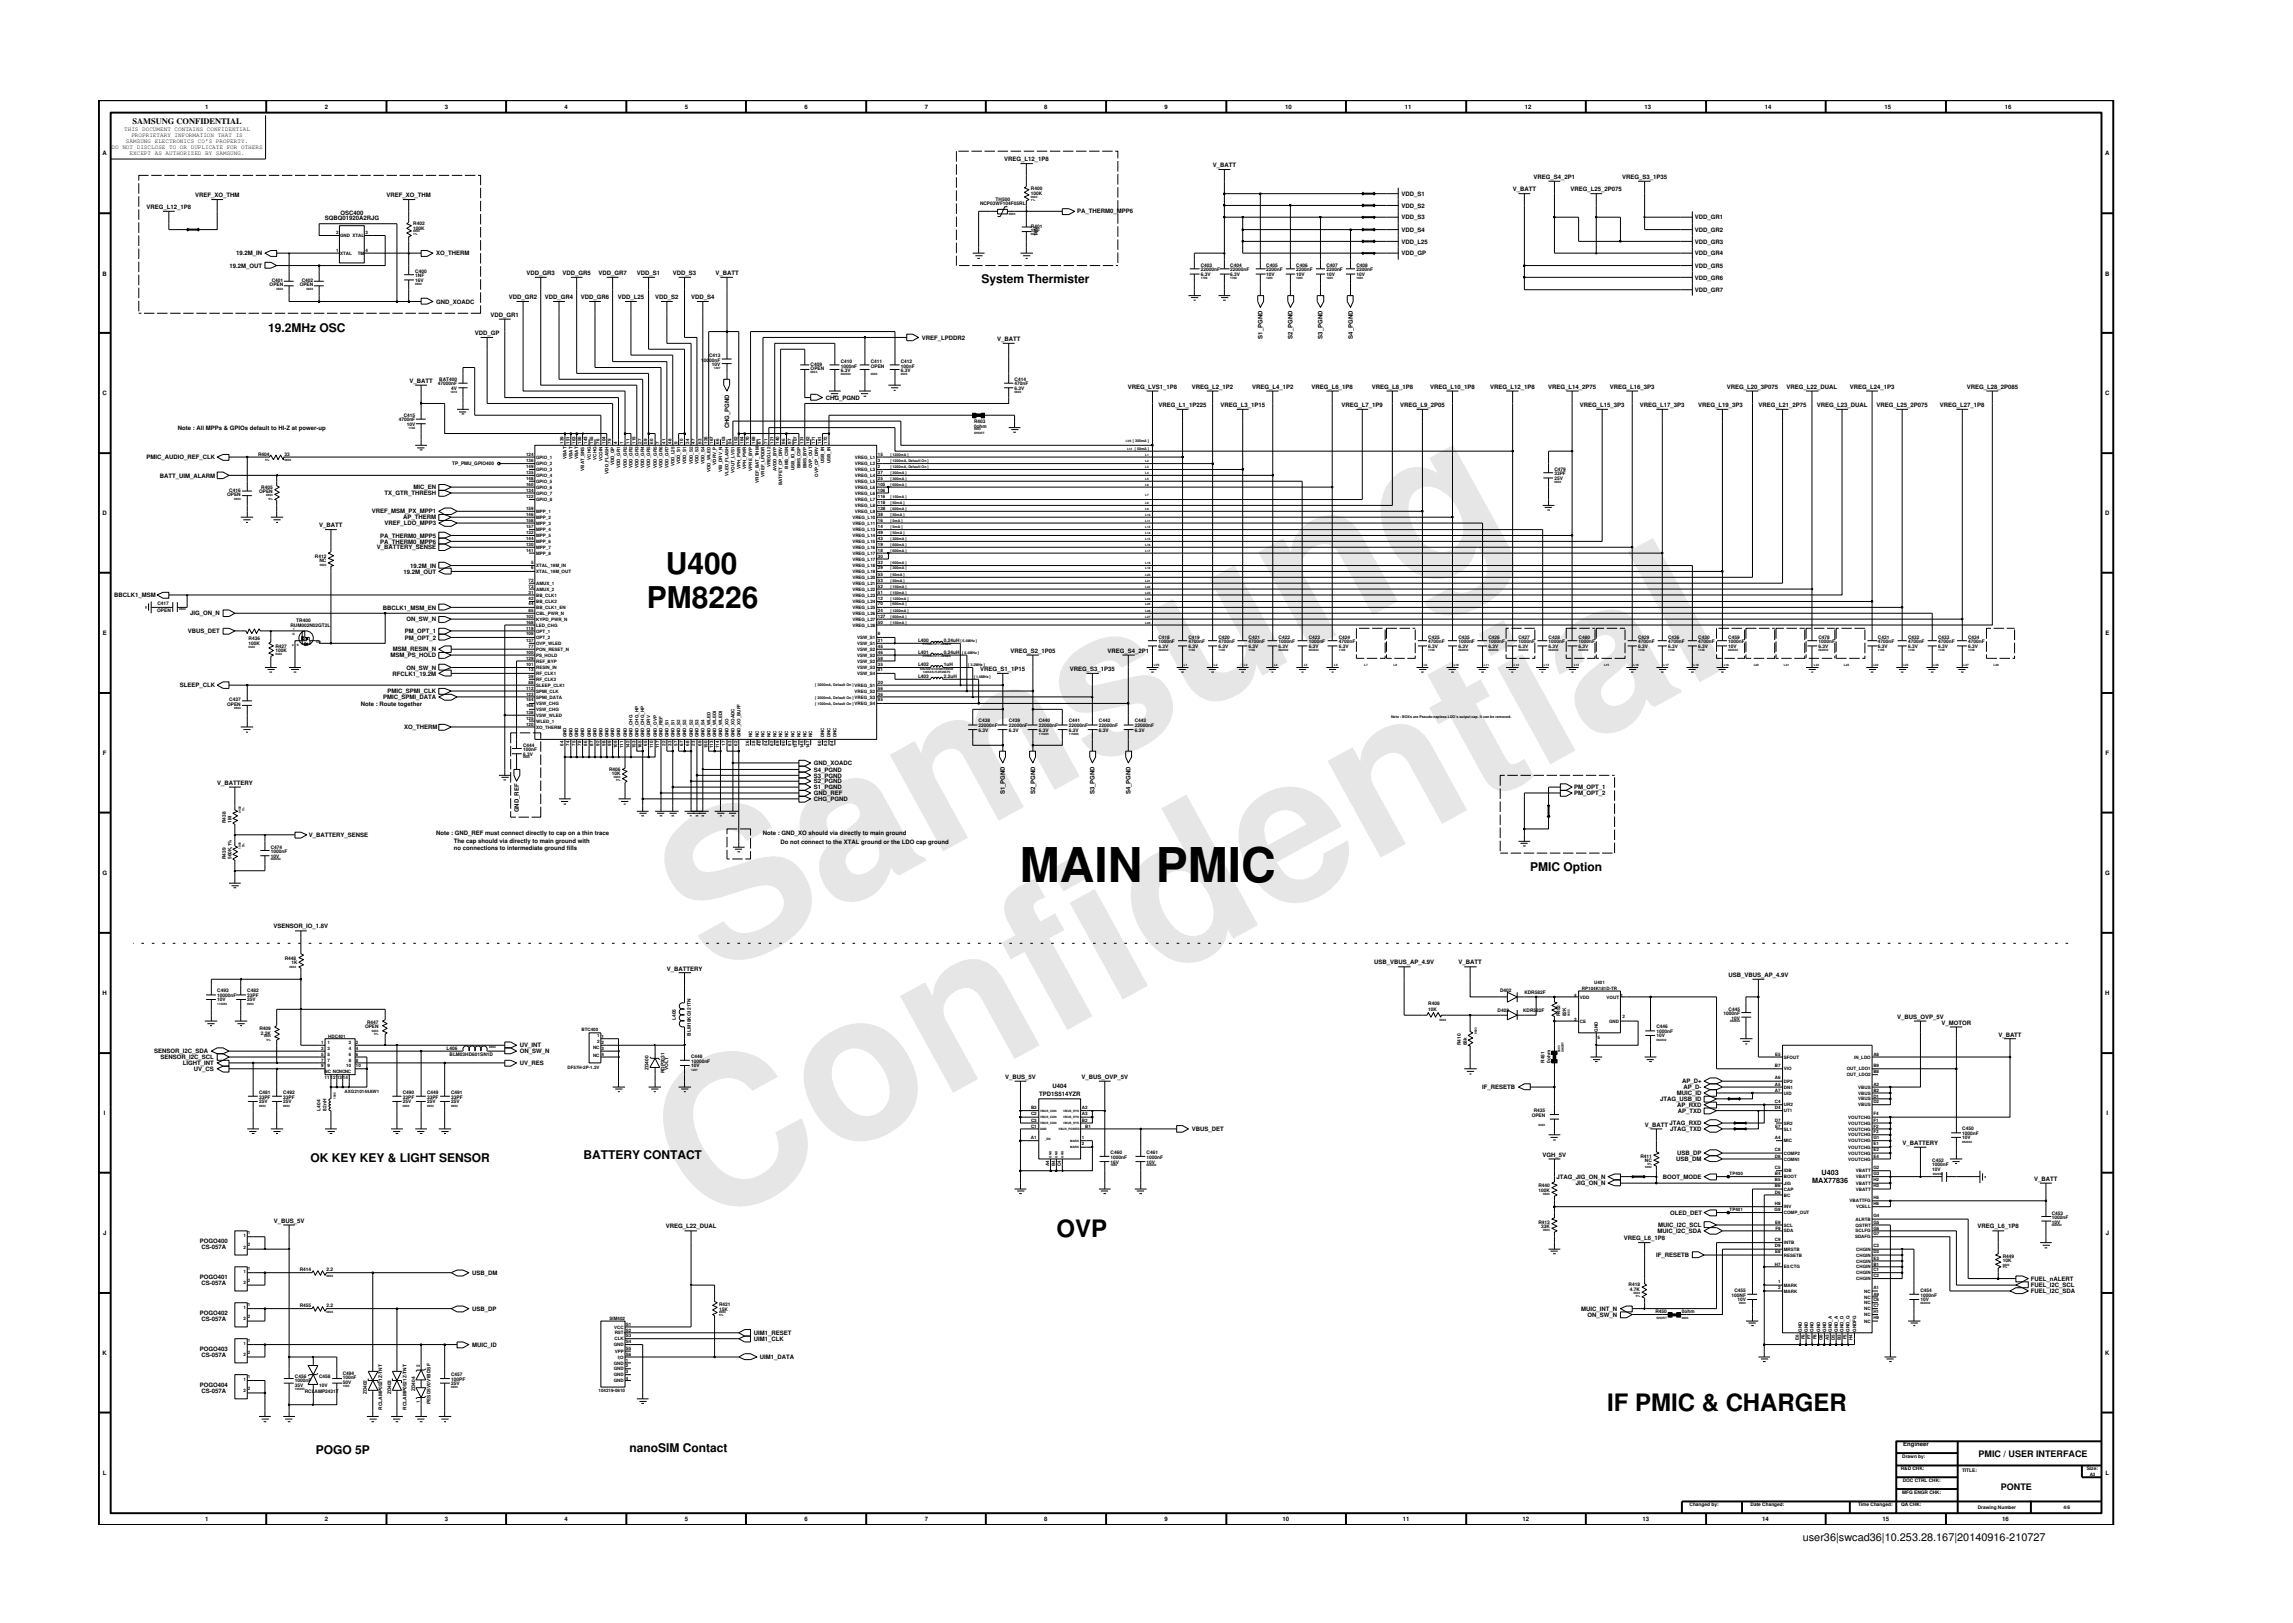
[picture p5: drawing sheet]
<svg xmlns="http://www.w3.org/2000/svg" width="297mm" height="210mm" viewBox="0 0 297 210" stroke-linecap="round" stroke-linejoin="round" font-family="sans-serif">
<defs><g id="words">
<g font-size="26.5" fill="#e6e6e6">
<text x="92.4" y="126.7" transform="rotate(-29 92.4 126.7)">Samsung</text>
<text x="91.1" y="159.4" transform="rotate(-29 91.1 159.4)">Confidential</text>
</g>
<text font-size="6.2" x="132.1" y="114.2">MAIN PMIC</text>
<g font-size="3.9">
<text x="86.2" y="74.4">U400</text>
<text x="83.8" y="78.7">PM8226</text>
</g>
<g font-size="3.1">
<text x="136.9" y="160.2">OVP</text>
<text x="208.2" y="182.7">IF PMIC &amp; CHARGER</text>
</g>
<g font-size="1.6">
<text x="127.1" y="36.7">System Thermister</text>
<text x="34.7" y="43">19.2MHz OSC</text>
<text x="198.2" y="112.8">PMIC Option</text>
<text x="40.2" y="150.5">OK KEY KEY &amp; LIGHT SENSOR</text>
<text x="75.6" y="150.1">BATTERY CONTACT</text>
<text x="40.9" y="188.4">POGO 5P</text>
<text x="81.6" y="188.2">nanoSIM Contact</text>
</g>
<text font-size="1.4" x="233.5" y="199.7">user36|swcad36|10.253.28.167|20140916-210727</text>
<g font-size="1.2">
<text x="256.3" y="188.8">PMIC / USER INTERFACE</text>
<text x="259.2" y="193.1">PONTE</text>
</g>
<text font-size="1.1" x="17.2" y="16.1">SAMSUNG CONFIDENTIAL</text>
<g font-size=".9">
<text x="234.8" y="153.3">MAX77836</text>
<text x="236" y="152.3">U403</text>
</g>
<g font-size=".8">
<text x="16.1" y="17">THIS DOCUMENT CONTAINS CONFIDENTIAL</text>
<text x="17" y="17.8">PROPRIETARY INFORMATION THAT IS</text>
<text x="26.6" y="14.1">1</text>
<text x="42.1" y="14.1">2</text>
<text x="57.6" y="14.1">3</text>
<text x="73.1" y="14.1">4</text>
<text x="88.7" y="14.1">5</text>
<text x="104.2" y="14.1">6</text>
<text x="119.8" y="14.1">7</text>
<text x="135.3" y="14.1">8</text>
<text x="150.9" y="14.1">9</text>
<text x="166.5" y="14.1">10</text>
<text x="182" y="14.1">11</text>
<text x="197.5" y="14.1">12</text>
<text x="213" y="14.1">13</text>
<text x="228.6" y="14.1">14</text>
<text x="244.1" y="14.1">15</text>
<text x="259.7" y="14.1">16</text>
<text x="13.3" y="20.1">A</text>
<text x="14.5" y="19.3">DO NOT DISCLOSE TO OR DUPLICATE FOR OTHERS</text>
<text x="16.3" y="18.5">SAMSUNG ELECTRONICS CO’S PROPERTY.</text>
<text x="16.8" y="20.1">EXCEPT AS AUTHORIZED BY SAMSUNG.</text>
<text x="130.1" y="20.9">VREG_L12_1P8</text>
<text x="157.1" y="21.6">V_BATT</text>
<text x="198.7" y="23.2">VREG_S4_2P1</text>
<text x="210.1" y="23.2">VREG_S3_1P35</text>
<text x="272.7" y="20.1">A</text>
<text x="19" y="27.1">VREG_L12_1P8</text>
<text x="25.3" y="25.5">VREF_XO_THM</text>
<text x="42.1" y="28.6">SQBQ01920A2RJG</text>
<text x="44.1" y="27.8">OSC400</text>
<text x="50.1" y="25.5">VREF_XO_THM</text>
<text x="139.6" y="27.7">PA_THERM0_MPP6</text>
<text x="181.6" y="26.9">VDD_S2</text>
<text x="181.6" y="28.4">VDD_S3</text>
<text x="181.6" y="25.4">VDD_S1</text>
<text x="196" y="24.8">V_BATT</text>
<text x="203.5" y="24.8">VREG_L25_2P075</text>
<text x="219.6" y="28.4">VDD_GR1</text>
<text x="13.3" y="35.7">B</text>
<text x="29.7" y="34.7">19.2M_OUT</text>
<text x="30.6" y="33.1">19.2M_IN</text>
<text x="56.5" y="33.1">XO_THERM</text>
<text x="68.2" y="35.6">VDD_GR3</text>
<text x="72.9" y="35.6">VDD_GR5</text>
<text x="77.5" y="35.6">VDD_GR7</text>
<text x="82.5" y="35.6">VDD_S1</text>
<text x="87.2" y="35.6">VDD_S3</text>
<text x="92.7" y="35.6">V_BATT</text>
<text x="181.6" y="33.1">VDD_GP</text>
<text x="181.6" y="31.6">VDD_L25</text>
<text x="181.6" y="30">VDD_S4</text>
<text x="219.6" y="34.7">VDD_GR5</text>
<text x="219.6" y="33.1">VDD_GR4</text>
<text x="219.6" y="31.6">VDD_GR3</text>
<text x="219.6" y="30">VDD_GR2</text>
<text x="272.7" y="35.7">B</text>
<text x="56.5" y="39.3">GND_XOADC</text>
<text x="63.6" y="41.1">VDD_GR1</text>
<text x="65.9" y="38.7">VDD_GR2</text>
<text x="70.6" y="38.7">VDD_GR4</text>
<text x="75.2" y="38.7">VDD_GR6</text>
<text x="80" y="38.7">VDD_L25</text>
<text x="84.9" y="38.7">VDD_S2</text>
<text x="89.5" y="38.7">VDD_S4</text>
<text x="219.6" y="37.8">VDD_GR7</text>
<text x="219.6" y="36.2">VDD_GR6</text>
<text x="61.5" y="43.4">VDD_GP</text>
<text x="119.4" y="44">VREF_LPDDR2</text>
<text x="129.2" y="44.2">V_BATT</text>
<text x="163.5" y="43.9" transform="rotate(-90 163.5 43.9)">S1_PGND</text>
<text x="167.4" y="43.9" transform="rotate(-90 167.4 43.9)">S2_PGND</text>
<text x="171.3" y="43.9" transform="rotate(-90 171.3 43.9)">S3_PGND</text>
<text x="175.2" y="43.9" transform="rotate(-90 175.2 43.9)">S4_PGND</text>
<text x="13.3" y="51.2">C</text>
<text x="53" y="49.6">V_BATT</text>
<text x="107" y="51.8">CHG_PGND</text>
<text x="146.1" y="50.4">VREG_LVS1_1P8</text>
<text x="150.1" y="52.7">VREG_L1_1P225</text>
<text x="154.4" y="50.4">VREG_L2_1P2</text>
<text x="158.1" y="52.7">VREG_L3_1P15</text>
<text x="162.2" y="50.4">VREG_L4_1P2</text>
<text x="169.9" y="50.4">VREG_L6_1P8</text>
<text x="173.8" y="52.7">VREG_L7_1P9</text>
<text x="177.7" y="50.4">VREG_L8_1P8</text>
<text x="181.4" y="52.7">VREG_L9_2P05</text>
<text x="185.3" y="50.4">VREG_L10_1P8</text>
<text x="193.1" y="50.4">VREG_L12_1P8</text>
<text x="200.5" y="50.4">VREG_L14_2P75</text>
<text x="204.7" y="52.7">VREG_L15_3P3</text>
<text x="208.5" y="50.4">VREG_L16_3P3</text>
<text x="212.4" y="52.7">VREG_L17_3P3</text>
<text x="220" y="52.7">VREG_L19_3P3</text>
<text x="223.7" y="50.4">VREG_L20_3P075</text>
<text x="227.8" y="52.7">VREG_L21_2P75</text>
<text x="231.4" y="50.4">VREG_L22_DUAL</text>
<text x="235.3" y="52.7">VREG_L23_DUAL</text>
<text x="239.6" y="50.4">VREG_L24_1P3</text>
<text x="243.1" y="52.7">VREG_L25_2P075</text>
<text x="251.3" y="52.7">VREG_L27_1P8</text>
<text x="254.8" y="50.4">VREG_L28_2P085</text>
<text x="272.7" y="51.2">C</text>
<text x="19" y="59.5">PMIC_AUDIO_REF_CLK</text>
<text x="23.1" y="55.7">Note : All MPPs &amp; GPIOs default to HI-Z at power-up</text>
<text x="94.5" y="55.5" transform="rotate(-90 94.5 55.5)">CHG_PGND</text>
<text x="20.7" y="61.9">BATT_UIM_ALARM</text>
<text x="49.8" y="64.1">TX_GTR_THRESH</text>
<text x="53.6" y="63.4">MIC_EN</text>
<text x="13.3" y="66.8">D</text>
<text x="41.4" y="68.3">V_BATT</text>
<text x="48.2" y="66.5">VREF_MSM_PX_MPP1</text>
<text x="48.8" y="71.2">V_BATTERY_SENSE</text>
<text x="49.2" y="70.4">PA_THERM0_MPP6</text>
<text x="49.2" y="69.7">PA_THERM0_MPP5</text>
<text x="49.8" y="68">VREF_LDO_MPP3</text>
<text x="52.2" y="67.3">AP_THERM</text>
<text x="272.7" y="66.8">D</text>
<text x="14.8" y="77.4">BBCLK1_MSM</text>
<text x="52.3" y="74.3">19.2M_OUT</text>
<text x="53.1" y="73.5">19.2M_IN</text>
<text x="13.3" y="82.3">E</text>
<text x="24.3" y="82">VBUS_DET</text>
<text x="24.6" y="79.7">JIG_ON_N</text>
<text x="49.6" y="79">BBCLK1_MSM_EN</text>
<text x="52.4" y="82">PM_OPT_1</text>
<text x="52.4" y="82.9">PM_OPT_2</text>
<text x="52.7" y="80.5">ON_SW_N</text>
<text x="272.7" y="82.3">E</text>
<text x="23.3" y="89">SLEEP_CLK</text>
<text x="50.2" y="89.8">PMIC_SPMI_CLK</text>
<text x="50.6" y="85.1">MSM_PS_HOLD</text>
<text x="50.8" y="87.5">RFCLK1_19.2M</text>
<text x="50.9" y="84.4">MSM_RESIN_N</text>
<text x="52.7" y="86.8">ON_SW_N</text>
<text x="127" y="86.9">VREG_S1_1P15</text>
<text x="130.9" y="84.6">VREG_S2_1P05</text>
<text x="138.6" y="86.9">VREG_S3_1P35</text>
<text x="143.5" y="84.6">VREG_S4_2P1</text>
<text x="46.8" y="91.5">Note : Route together</text>
<text x="49.6" y="90.6">PMIC_SPMI_DATA</text>
<text x="52.4" y="94.5">XO_THERM</text>
<text x="13.3" y="97.8">F</text>
<text x="28.1" y="101.7">V_BATTERY</text>
<text x="105.4" y="101.5">S2_PGND</text>
<text x="105.4" y="99.1">GND_XOADC</text>
<text x="105.4" y="100">S4_PGND</text>
<text x="105.4" y="100.7">S3_PGND</text>
<text x="272.8" y="97.8">F</text>
<text x="67.2" y="105.3" transform="rotate(-90 67.2 105.3)">GND_REF</text>
<text x="105.4" y="103">GND_REF</text>
<text x="105.4" y="103.8">CHG_PGND</text>
<text x="105.4" y="102.2">S1_PGND</text>
<text x="130.2" y="102.9" transform="rotate(-90 130.2 102.9)">S1_PGND</text>
<text x="134.1" y="102.9" transform="rotate(-90 134.1 102.9)">S2_PGND</text>
<text x="141.8" y="102.9" transform="rotate(-90 141.8 102.9)">S3_PGND</text>
<text x="146.4" y="102.9" transform="rotate(-90 146.4 102.9)">S4_PGND</text>
<text x="203.9" y="103">PM_OPT_2</text>
<text x="203.9" y="102.2">PM_OPT_1</text>
<text x="13.3" y="113.3">G</text>
<text x="40" y="108.4">V_BATTERY_SENSE</text>
<text x="56.5" y="108.1">Note : GND_REF must connect directly to cap on a thin trace</text>
<text x="58.8" y="110.1">no connections to intermediate ground fills</text>
<text x="58.8" y="109.2">The cap should via directly to main ground with</text>
<text x="98.8" y="108.1">Note : GND_XO should via directly to main ground</text>
<text x="101.1" y="109.3">Do not connect to the XTAL ground or the LDO cap ground</text>
<text x="272.7" y="113.3">G</text>
<text x="35.4" y="120.3">VSENSOR_IO_1.8V</text>
<text x="86.4" y="125.8">V_BATTERY</text>
<text x="178" y="124.9">USB_VBUS_AP_4.9V</text>
<text x="188.9" y="124.9">V_BATT</text>
<text x="13.3" y="128.9">H</text>
<text x="223.9" y="126.5">USB_VBUS_AP_4.9V</text>
<text x="245.8" y="132">V_BUS_OVP_5V</text>
<text x="272.7" y="128.9">H</text>
<text x="20" y="136.5">SENSOR_I2C_SDA</text>
<text x="20.8" y="137.2">SENSOR_I2C_SCL</text>
<text x="23.7" y="138">LIGHT_INT</text>
<text x="67.3" y="136.5">ON_SW_N</text>
<text x="67.3" y="135.7">UV_INT</text>
<text x="67.3" y="138">UV_RES</text>
<text x="251.5" y="132.7">V_MOTOR</text>
<text x="258.9" y="134.3">V_BATT</text>
<text x="25.1" y="138.7">UV_CS</text>
<text x="130.2" y="139.8">V_BUS_5V</text>
<text x="134.6" y="142">TPD1S514YZR</text>
<text x="136.3" y="141">U404</text>
<text x="140.1" y="139.8">V_BUS_OVP_5V</text>
<text x="192" y="141.1">IF_RESETB</text>
<text x="215.1" y="142.6">JTAG_USB_ID</text>
<text x="217.2" y="141.9">MUIC_ID</text>
<text x="217.3" y="143.4">AP_RXD</text>
<text x="217.9" y="140.3">AP_D+</text>
<text x="218.1" y="141.1">AP_D-</text>
<text x="13.5" y="144.4">I</text>
<text x="154.4" y="146.5">VBUS_DET</text>
<text x="199.8" y="149.8">VGH_5V</text>
<text x="213.1" y="145.9">V_BATT JTAG_RXD</text>
<text x="216.4" y="146.5">JTAG_TXD</text>
<text x="217.3" y="149.7">USB_DP</text>
<text x="217.4" y="144.2">AP_TXD</text>
<text x="246.5" y="148.3">V_BATTERY</text>
<text x="272.9" y="144.4">I</text>
<text x="201.6" y="152.7">JTAG_JIG_ON_N</text>
<text x="204.1" y="153.6">JIG_ON_N</text>
<text x="215.4" y="152.7">BOOT_MODE</text>
<text x="217.1" y="150.4">USB_DM</text>
<text x="263.5" y="153">V_BATT</text>
<text x="13.4" y="160">J</text>
<text x="25.9" y="161">POGO400</text>
<text x="26.1" y="161.8">CS-057A</text>
<text x="35.5" y="158.4">V_BUS_5V</text>
<text x="86.2" y="159.1">VREG_L22_DUAL</text>
<text x="210.4" y="160.7">VREG_L6_1P8</text>
<text x="214.7" y="159.7">MUIC_I2C_SDA</text>
<text x="214.8" y="159">MUIC_I2C_SCL</text>
<text x="216.4" y="157.4">OLED_DET</text>
<text x="256.2" y="159.1">VREG_L6_1P8</text>
<text x="272.8" y="160">J</text>
<text x="25.9" y="165.6">POGO401</text>
<text x="26.1" y="166.5">CS-057A</text>
<text x="61.2" y="165.2">USB_DM</text>
<text x="214.5" y="162.9">IF_RESETB</text>
<text x="263.1" y="167.5">FUEL_I2C_SDA</text>
<text x="263.1" y="166.8">FUEL_I2C_SCL</text>
<text x="263.1" y="165.9">FUEL_nALERT</text>
<text x="25.9" y="170.3">POGO402</text>
<text x="26.1" y="171.1">CS-057A</text>
<text x="61.2" y="169.8">USB_DP</text>
<text x="97.6" y="173.7">UIM1_CLK</text>
<text x="97.6" y="172.9">UIM1_RESET</text>
<text x="204.8" y="169.8">MUIC_INT_N</text>
<text x="205.7" y="170.6">ON_SW_N</text>
<text x="13.3" y="175.5">K</text>
<text x="25.9" y="175">POGO403</text>
<text x="25.9" y="179.7">POGO404</text>
<text x="26.1" y="175.8">CS-057A</text>
<text x="61.2" y="174.5">MUIC_ID</text>
<text x="98.4" y="176.1">UIM1_DATA</text>
<text x="272.7" y="175.5">K</text>
<text x="26.1" y="180.5">CS-057A</text>
<text x="13.3" y="191.1">L</text>
<text x="246.5" y="187.3">Engineer</text>
<text x="272.8" y="191.1">L</text>
<text x="26.6" y="197.1">1</text>
<text x="42.1" y="197.1">2</text>
<text x="57.6" y="197.1">3</text>
<text x="73.1" y="197.1">4</text>
<text x="88.7" y="197.1">5</text>
<text x="104.2" y="197.1">6</text>
<text x="119.8" y="197.1">7</text>
<text x="135.3" y="197.1">8</text>
<text x="150.9" y="197.1">9</text>
<text x="166.1" y="197.1">10</text>
<text x="181.7" y="197.1">11</text>
<text x="197.2" y="197.1">12</text>
<text x="212.8" y="197.1">13</text>
<text x="228.3" y="197.1">14</text>
<text x="243.9" y="197.1">15</text>
<text x="259.4" y="197.1">16</text>
</g>
<g font-size=".6">
<text x="53.5" y="29.2">R402</text>
<text x="53.5" y="29.7">100K</text>
<text x="127" y="26.6">NCP03WF104F05RL</text>
<text x="129" y="26">TH500</text>
<text x="133.5" y="24.7">R400</text>
<text x="133.5" y="25.3">100K</text>
<text x="133.5" y="29.5">R401</text>
<text x="43.6" y="32.6">1</text>
<text x="43.6" y="30.3">2</text>
<text x="44.1" y="33">XTAL</text>
<text x="44.1" y="30.7">GND XTAL</text>
<text x="46.3" y="33">TM</text>
<text x="47.4" y="32.6">4</text>
<text x="47.4" y="30.3">3</text>
<text x="53.8" y="35.9">1NF</text>
<text x="53.8" y="35.3">C400</text>
<text x="133.5" y="30.1">1NF</text>
<text x="134.4" y="30.5" transform="rotate(-90 134.4 30.5)">16V</text>
<text x="155.6" y="34.6">C403</text>
<text x="155.6" y="35.2">22000nF</text>
<text x="155.6" y="35.8">6.3V</text>
<text x="159.4" y="34.6">C404</text>
<text x="159.4" y="35.8">6.3V</text>
<text x="159.4" y="35.2">22000nF</text>
<text x="164" y="35.8">10V</text>
<text x="164" y="35.2">2200nF</text>
<text x="164" y="34.6">C405</text>
<text x="167.9" y="35.2">2200nF</text>
<text x="167.9" y="35.8">10V</text>
<text x="167.9" y="34.6">C406</text>
<text x="171.8" y="34.6">C407</text>
<text x="171.8" y="35.8">10V</text>
<text x="171.8" y="35.2">2200nF</text>
<text x="175.7" y="35.8">10V</text>
<text x="175.7" y="34.6">C408</text>
<text x="175.7" y="35.2">2200nF</text>
<text x="34.9" y="37.1">OPEN</text>
<text x="35.2" y="36.5">C401</text>
<text x="38.8" y="37.1">OPEN</text>
<text x="39.1" y="36.5">C402</text>
<text x="53.8" y="36.5">16V</text>
<text x="90.8" y="46.8">10000nF</text>
<text x="91.8" y="46.3">C413</text>
<text x="92.2" y="47.4">10V</text>
<text x="105" y="47.4">C409</text>
<text x="105" y="47.9">OPEN</text>
<text x="108.9" y="47">C410</text>
<text x="108.9" y="47.6">1000nF</text>
<text x="112.8" y="47">C411</text>
<text x="112.8" y="47.6">OPEN</text>
<text x="116.7" y="47">C412</text>
<text x="116.7" y="47.6">100nF</text>
<text x="52.3" y="54">C415</text>
<text x="56.7" y="49.9">47000nF</text>
<text x="56.9" y="49.3">BAT400</text>
<text x="58.5" y="50.5">4V</text>
<text x="108.9" y="48.2">6.3V</text>
<text x="116.7" y="48.2">6.3V</text>
<text x="131.4" y="49.3">C414</text>
<text x="131.4" y="49.9">470nF</text>
<text x="131.4" y="50.5">6.3V</text>
<text x="33.4" y="59">R404</text>
<text x="36.9" y="59">33</text>
<text x="51.7" y="54.6">4700nF</text>
<text x="52.7" y="55.1">10V</text>
<text x="68.1" y="59.8">136</text>
<text x="68.1" y="59">124</text>
<text x="69.5" y="59.4">GPIO_1</text>
<text x="73" y="57.5" transform="rotate(-90 73 57.5)">139</text>
<text x="73.4" y="59.4" transform="rotate(-90 73.4 59.4)">VBAT</text>
<text x="73.8" y="57.5" transform="rotate(-90 73.8 57.5)">151</text>
<text x="74.2" y="59.4" transform="rotate(-90 74.2 59.4)">VBAT</text>
<text x="74.5" y="57.5" transform="rotate(-90 74.5 57.5)">163</text>
<text x="74.9" y="59.4" transform="rotate(-90 74.9 59.4)">VBAT</text>
<text x="75.3" y="57.5" transform="rotate(-90 75.3 57.5)">156</text>
<text x="76.1" y="57.5" transform="rotate(-90 76.1 57.5)">143</text>
<text x="76.5" y="59.5" transform="rotate(-90 76.5 59.5)">VCHG</text>
<text x="76.8" y="57.5" transform="rotate(-90 76.8 57.5)">155</text>
<text x="77.3" y="59.5" transform="rotate(-90 77.3 59.5)">VCHG</text>
<text x="77.7" y="57.5" transform="rotate(-90 77.7 57.5)">76</text>
<text x="78" y="59.7" transform="rotate(-90 78 59.7)">VCOIN</text>
<text x="78.4" y="57.5" transform="rotate(-90 78.4 57.5)">104</text>
<text x="79.2" y="57.5" transform="rotate(-90 79.2 57.5)">79</text>
<text x="80" y="57.5" transform="rotate(-90 80 57.5)">4</text>
<text x="80.7" y="57.5" transform="rotate(-90 80.7 57.5)">1</text>
<text x="81.6" y="57.5" transform="rotate(-90 81.6 57.5)">11</text>
<text x="82.3" y="57.5" transform="rotate(-90 82.3 57.5)">115</text>
<text x="83.1" y="57.5" transform="rotate(-90 83.1 57.5)">27</text>
<text x="83.8" y="57.5" transform="rotate(-90 83.8 57.5)">59</text>
<text x="84.6" y="57.5" transform="rotate(-90 84.6 57.5)">60</text>
<text x="85.4" y="57.5" transform="rotate(-90 85.4 57.5)">7</text>
<text x="86.2" y="57.5" transform="rotate(-90 86.2 57.5)">41</text>
<text x="87" y="57.5" transform="rotate(-90 87 57.5)">48</text>
<text x="87.7" y="57.5" transform="rotate(-90 87.7 57.5)">9</text>
<text x="88.5" y="57.5" transform="rotate(-90 88.5 57.5)">10</text>
<text x="89.3" y="57.5" transform="rotate(-90 89.3 57.5)">34</text>
<text x="90" y="57.5" transform="rotate(-90 90 57.5)">47</text>
<text x="90.9" y="57.5" transform="rotate(-90 90.9 57.5)">93</text>
<text x="91.6" y="57.5" transform="rotate(-90 91.6 57.5)">126</text>
<text x="92.4" y="57.5" transform="rotate(-90 92.4 57.5)">167</text>
<text x="93.2" y="57.5" transform="rotate(-90 93.2 57.5)">66</text>
<text x="93.9" y="57.5" transform="rotate(-90 93.9 57.5)">103</text>
<text x="94.8" y="57.5" transform="rotate(-90 94.8 57.5)">94</text>
<text x="95.5" y="57.5" transform="rotate(-90 95.5 57.5)">152</text>
<text x="96.3" y="57.5" transform="rotate(-90 96.3 57.5)">164</text>
<text x="97.1" y="57.5" transform="rotate(-90 97.1 57.5)">170</text>
<text x="97.8" y="57.5" transform="rotate(-90 97.8 57.5)">169</text>
<text x="98.6" y="57.5" transform="rotate(-90 98.6 57.5)">61</text>
<text x="99.4" y="57.5" transform="rotate(-90 99.4 57.5)">71</text>
<text x="100.2" y="57.5" transform="rotate(-90 100.2 57.5)">121</text>
<text x="101" y="57.5" transform="rotate(-90 101 57.5)">140</text>
<text x="101.7" y="57.5" transform="rotate(-90 101.7 57.5)">96</text>
<text x="102.5" y="57.5" transform="rotate(-90 102.5 57.5)">97</text>
<text x="103.2" y="57.5" transform="rotate(-90 103.2 57.5)">107</text>
<text x="104.1" y="57.5" transform="rotate(-90 104.1 57.5)">131</text>
<text x="104.8" y="57.5" transform="rotate(-90 104.8 57.5)">162</text>
<text x="105.6" y="57.5" transform="rotate(-90 105.6 57.5)">171</text>
<text x="106.4" y="57.5" transform="rotate(-90 106.4 57.5)">161</text>
<text x="106.8" y="60" transform="rotate(-90 106.8 60)">USB_IN</text>
<text x="107.1" y="57.5" transform="rotate(-90 107.1 57.5)">172</text>
<text x="107.6" y="60" transform="rotate(-90 107.6 60)">USB_IN</text>
<text x="110.7" y="59.4">VREG_L1</text>
<text x="113.7" y="59">15</text>
<text x="113.7" y="59.8">3</text>
<text x="126.2" y="54.8">R403</text>
<text x="126.2" y="55.4">0ohm</text>
<text x="29.4" y="64.3">OPEN</text>
<text x="29.7" y="63.7">C416</text>
<text x="33.6" y="63.9">OPEN</text>
<text x="33.8" y="63.4">R405</text>
<text x="58.6" y="60.3">TP_PMU_GPIO400</text>
<text x="68.1" y="62.2">148</text>
<text x="68.1" y="60.6">149</text>
<text x="68.1" y="63.7">134</text>
<text x="68.1" y="61.4">135</text>
<text x="68.1" y="64.5">122</text>
<text x="68.1" y="62.9">160</text>
<text x="69.5" y="61">GPIO_3</text>
<text x="69.5" y="62.6">GPIO_5</text>
<text x="69.5" y="64.1">GPIO_7</text>
<text x="69.5" y="61.8">GPIO_4</text>
<text x="69.5" y="60.3">GPIO_2</text>
<text x="69.5" y="64.9">GPIO_8</text>
<text x="69.5" y="63.3">GPIO_6</text>
<text x="75.7" y="61" transform="rotate(-90 75.7 61)">VBAT_SNS</text>
<text x="78.8" y="61.4" transform="rotate(-90 78.8 61.4)">VDD_FLASH</text>
<text x="79.6" y="60.3" transform="rotate(-90 79.6 60.3)">VDD_GP</text>
<text x="80.3" y="60.6" transform="rotate(-90 80.3 60.6)">VDD_GR1</text>
<text x="81.2" y="60.6" transform="rotate(-90 81.2 60.6)">VDD_GR2</text>
<text x="81.9" y="60.6" transform="rotate(-90 81.9 60.6)">VDD_GR2</text>
<text x="82.7" y="60.6" transform="rotate(-90 82.7 60.6)">VDD_GR3</text>
<text x="83.5" y="60.6" transform="rotate(-90 83.5 60.6)">VDD_GR4</text>
<text x="84.2" y="60.6" transform="rotate(-90 84.2 60.6)">VDD_GR5</text>
<text x="85.1" y="60.6" transform="rotate(-90 85.1 60.6)">VDD_GR5</text>
<text x="85.8" y="60.6" transform="rotate(-90 85.8 60.6)">VDD_GR6</text>
<text x="86.6" y="60.6" transform="rotate(-90 86.6 60.6)">VDD_GR7</text>
<text x="87.4" y="60.4" transform="rotate(-90 87.4 60.4)">VDD_L25</text>
<text x="88.1" y="60.1" transform="rotate(-90 88.1 60.1)">VDD_S1</text>
<text x="88.9" y="60.1" transform="rotate(-90 88.9 60.1)">VDD_S1</text>
<text x="89.7" y="60.1" transform="rotate(-90 89.7 60.1)">VDD_S2</text>
<text x="90.5" y="60.1" transform="rotate(-90 90.5 60.1)">VDD_S3</text>
<text x="91.3" y="60.1" transform="rotate(-90 91.3 60.1)">VDD_S4</text>
<text x="92" y="61.1" transform="rotate(-90 92 61.1)">VDD_WLED</text>
<text x="92.8" y="60.2" transform="rotate(-90 92.8 60.2)">VDRV_P</text>
<text x="93.5" y="61.1" transform="rotate(-90 93.5 61.1)">VIB_DRV_N</text>
<text x="94.4" y="61.7" transform="rotate(-90 94.4 61.7)">VLED_FLASH</text>
<text x="95.2" y="61.3" transform="rotate(-90 95.2 61.3)">VOUT_LVS1</text>
<text x="95.9" y="60.7" transform="rotate(-90 95.9 60.7)">VPH_PWR</text>
<text x="96.7" y="60.7" transform="rotate(-90 96.7 60.7)">VPH_PWR</text>
<text x="97.4" y="61" transform="rotate(-90 97.4 61)">VPRE_BYP</text>
<text x="98.3" y="62.5" transform="rotate(-90 98.3 62.5)">VREF_BAT_THM</text>
<text x="99" y="61.7" transform="rotate(-90 99 61.7)">VREF_LPDDR</text>
<text x="99.8" y="60.5" transform="rotate(-90 99.8 60.5)">VREGL12</text>
<text x="100.6" y="61" transform="rotate(-90 100.6 61)">AVDD_BYP</text>
<text x="101.3" y="62.8" transform="rotate(-90 101.3 62.8)">BATFET_CP_DRV</text>
<text x="102.1" y="60.7" transform="rotate(-90 102.1 60.7)">BMS_CSN</text>
<text x="102.9" y="60.9" transform="rotate(-90 102.9 60.9)">USB_ID_IN</text>
<text x="103.7" y="60.7" transform="rotate(-90 103.7 60.7)">BMS_CSP</text>
<text x="104.5" y="60.7" transform="rotate(-90 104.5 60.7)">BMS_BYP</text>
<text x="105.2" y="60.6" transform="rotate(-90 105.2 60.6)">OVP_OUT</text>
<text x="106" y="61.8" transform="rotate(-90 106 61.8)">OVP_CP_DRV</text>
<text x="110.7" y="64.9">VREG_L7</text>
<text x="110.7" y="65.7">VREG_L8</text>
<text x="110.7" y="63.3">VREG_L6</text>
<text x="110.7" y="64.1">VREG_L6</text>
<text x="110.7" y="60.3">VREG_L2</text>
<text x="110.7" y="62.6">VREG_L5</text>
<text x="110.7" y="61">VREG_L3</text>
<text x="110.7" y="61.8">VREG_L4</text>
<text x="113.7" y="64.5">116</text>
<text x="113.7" y="65.3">118</text>
<text x="113.7" y="62.9">105</text>
<text x="113.7" y="63.7">106</text>
<text x="113.7" y="62.2">25</text>
<text x="113.7" y="60.6">2</text>
<text x="113.7" y="61.4">37</text>
<text x="201.4" y="61">C479</text>
<text x="201.4" y="62.2">25V</text>
<text x="201.4" y="61.6">33PF</text>
<text x="68.1" y="68.4">157</text>
<text x="68.1" y="67.6">158</text>
<text x="68.1" y="66.1">159</text>
<text x="68.1" y="71.5">141</text>
<text x="68.1" y="70">144</text>
<text x="68.1" y="66.8">146</text>
<text x="68.1" y="69.1">132</text>
<text x="68.1" y="70.7">130</text>
<text x="69.5" y="68.8">MPP_4</text>
<text x="69.5" y="68">MPP_3</text>
<text x="69.5" y="66.4">MPP_1</text>
<text x="69.5" y="71.9">MPP_8</text>
<text x="69.5" y="70.3">MPP_6</text>
<text x="69.5" y="67.2">MPP_2</text>
<text x="69.5" y="69.6">MPP_5</text>
<text x="69.5" y="71.1">MPP_7</text>
<text x="110.4" y="70.3">VREG_L15</text>
<text x="110.4" y="68">VREG_L11</text>
<text x="110.4" y="69.6">VREG_L14</text>
<text x="110.4" y="71.9">VREG_L17</text>
<text x="110.4" y="71.1">VREG_L16</text>
<text x="110.4" y="68.8">VREG_L13</text>
<text x="110.4" y="67.2">VREG_L10</text>
<text x="110.7" y="66.4">VREG_L9</text>
<text x="113.7" y="67.6">16</text>
<text x="113.7" y="69.1">49</text>
<text x="113.7" y="71.5">18</text>
<text x="113.7" y="70.7">19</text>
<text x="113.7" y="68.4">14</text>
<text x="113.7" y="66.1">128</text>
<text x="113.7" y="70">43</text>
<text x="113.7" y="66.8">38</text>
<text x="40.8" y="72.2">R412</text>
<text x="41.4" y="72.8">NC</text>
<text x="68.5" y="77.7">42</text>
<text x="68.5" y="76.9">31</text>
<text x="68.5" y="75.4">72</text>
<text x="68.5" y="76.1">73</text>
<text x="68.8" y="73.8">6</text>
<text x="68.8" y="73">5</text>
<text x="69.5" y="75.8">AMUX_1</text>
<text x="69.5" y="74.2">XTAL_19M_OUT</text>
<text x="69.5" y="77.3">BB_CLK1</text>
<text x="69.5" y="73.5">XTAL_19M_IN</text>
<text x="69.5" y="76.5">AMUX_2</text>
<text x="110.4" y="72.6">VREG_L17</text>
<text x="110.4" y="77.3">VREG_L23</text>
<text x="110.4" y="76.5">VREG_L22</text>
<text x="110.4" y="75.8">VREG_L21</text>
<text x="110.4" y="75">VREG_L20</text>
<text x="110.4" y="73.5">VREG_L18</text>
<text x="110.4" y="74.2">VREG_L19</text>
<text x="113.7" y="77.7">12</text>
<text x="113.7" y="73.8">29</text>
<text x="113.7" y="72.2">30</text>
<text x="113.7" y="76.9">51</text>
<text x="113.7" y="76.1">52</text>
<text x="113.7" y="75.4">53</text>
<text x="113.7" y="73">32</text>
<text x="113.7" y="74.6">55</text>
<text x="20.4" y="79.3">OPEN</text>
<text x="20.4" y="78.4">C417</text>
<text x="32.2" y="82.9">R436</text>
<text x="32.2" y="83.5">100K</text>
<text x="35.7" y="83.9">R427</text>
<text x="37.6" y="81.2">RUM002N02GT2L</text>
<text x="38.4" y="80.6">TR400</text>
<text x="68.1" y="81.6">119</text>
<text x="68.1" y="80.8">168</text>
<text x="68.1" y="83.2">137</text>
<text x="68.1" y="82.3">108</text>
<text x="68.1" y="80">102</text>
<text x="68.5" y="79.3">85</text>
<text x="68.5" y="83.9">77</text>
<text x="68.5" y="78.4">44</text>
<text x="69.5" y="81.9">OPT_1</text>
<text x="69.5" y="79.7">CBL_PWR_N</text>
<text x="69.5" y="78.1">BB_CLK2</text>
<text x="69.5" y="81.2">LED_CHG</text>
<text x="69.5" y="83.6">OVP_WLED</text>
<text x="69.5" y="82.8">OPT_2</text>
<text x="69.5" y="80.4">KYPD_PWR_N</text>
<text x="69.5" y="78.9">BB_CLK1_EN</text>
<text x="110.4" y="78.1">VREG_L24</text>
<text x="110.4" y="78.9">VREG_L25</text>
<text x="110.4" y="79.7">VREG_L26</text>
<text x="110.4" y="80.4">VREG_L27</text>
<text x="110.4" y="81.2">VREG_L28</text>
<text x="111" y="83.6">VSW_S1</text>
<text x="111" y="82.8">VSW_S1</text>
<text x="113.7" y="82.3">8</text>
<text x="113.7" y="80.8">50</text>
<text x="113.7" y="78.4">70</text>
<text x="113.7" y="83.9">45</text>
<text x="113.7" y="79.3">24</text>
<text x="113.7" y="80">127</text>
<text x="113.7" y="83.2">21</text>
<text x="118.9" y="83.2">L400</text>
<text x="122.3" y="83.2">0.24uH</text>
<text x="150.1" y="82.7">C418</text>
<text x="150.1" y="83.9">6.3V</text>
<text x="150.1" y="83.3">1000nF</text>
<text x="154" y="83.3">4700nF</text>
<text x="154" y="83.9">6.3V</text>
<text x="154" y="82.7">C419</text>
<text x="157.8" y="83.3">4700nF</text>
<text x="157.8" y="82.7">C420</text>
<text x="157.8" y="83.9">6.3V</text>
<text x="161.7" y="82.7">C421</text>
<text x="161.7" y="83.3">4700nF</text>
<text x="161.7" y="83.9">6.3V</text>
<text x="165.6" y="83.3">1000nF</text>
<text x="165.6" y="82.7">C422</text>
<text x="165.6" y="83.9">6.3V</text>
<text x="169.5" y="83.9">6.3V</text>
<text x="169.5" y="82.7">C423</text>
<text x="169.5" y="83.3">1000nF</text>
<text x="173.4" y="83.9">6.3V</text>
<text x="173.4" y="83.3">4700nF</text>
<text x="173.4" y="82.7">C424</text>
<text x="185" y="82.7">C425</text>
<text x="185" y="83.3">4700nF</text>
<text x="185" y="83.9">6.3V</text>
<text x="188.9" y="82.7">C435</text>
<text x="188.9" y="83.9">6.3V</text>
<text x="188.9" y="83.3">1000nF</text>
<text x="192.8" y="83.3">1000nF</text>
<text x="192.8" y="83.9">6.3V</text>
<text x="192.8" y="82.7">C426</text>
<text x="196.7" y="82.7">C427</text>
<text x="196.7" y="83.9">6.3V</text>
<text x="196.7" y="83.3">1000nF</text>
<text x="200.6" y="82.7">C428</text>
<text x="200.6" y="83.9">6.3V</text>
<text x="200.6" y="83.3">1000nF</text>
<text x="204.5" y="83.3">1000nF</text>
<text x="204.5" y="83.9">6.3V</text>
<text x="204.5" y="82.7">C480</text>
<text x="212.2" y="82.7">C429</text>
<text x="212.2" y="83.3">4700nF</text>
<text x="212.2" y="83.9">6.3V</text>
<text x="216.1" y="83.9">6.3V</text>
<text x="216.1" y="83.3">4700nF</text>
<text x="216.1" y="82.7">C436</text>
<text x="220" y="83.3">4700nF</text>
<text x="220" y="82.7">C430</text>
<text x="220" y="83.9">6.3V</text>
<text x="223.9" y="83.9">10V</text>
<text x="223.9" y="82.7">C459</text>
<text x="223.9" y="83.3">1000nF</text>
<text x="235.6" y="82.7">C478</text>
<text x="235.6" y="83.9">6.3V</text>
<text x="235.6" y="83.3">1000nF</text>
<text x="243.3" y="82.7">C431</text>
<text x="243.3" y="83.9">6.3V</text>
<text x="243.3" y="83.3">4700nF</text>
<text x="247.2" y="83.3">4700nF</text>
<text x="247.2" y="83.9">6.3V</text>
<text x="247.2" y="82.7">C432</text>
<text x="251.1" y="83.3">4700nF</text>
<text x="251.1" y="83.9">6.3V</text>
<text x="251.1" y="82.7">C433</text>
<text x="255" y="82.7">C434</text>
<text x="255" y="83.9">6.3V</text>
<text x="255" y="83.3">4700nF</text>
<text x="35.7" y="84.5">100K</text>
<text x="68.1" y="89.4">112</text>
<text x="68.1" y="84.7">100</text>
<text x="68.1" y="86.2">101</text>
<text x="68.1" y="85.5">129</text>
<text x="68.5" y="88.6">88</text>
<text x="68.5" y="87">13</text>
<text x="68.5" y="87.8">39</text>
<text x="69.5" y="89">SLEEP_CLK1</text>
<text x="69.5" y="84.3">PON_RESET_N</text>
<text x="69.5" y="89.7">SPMI_CLK</text>
<text x="69.5" y="85.1">PS_HOLD</text>
<text x="69.5" y="86.7">RESIN_IN</text>
<text x="69.5" y="85.8">REF_BYP</text>
<text x="69.5" y="87.4">RF_CLK1</text>
<text x="69.5" y="88.2">RF_CLK2</text>
<text x="110.7" y="89.7">VREG_S2</text>
<text x="110.7" y="89">VREG_S1</text>
<text x="111" y="84.3">VSW_S2</text>
<text x="111" y="85.1">VSW_S2</text>
<text x="111" y="87.4">VSW_S4</text>
<text x="111" y="85.8">VSW_S2</text>
<text x="111" y="86.7">VSW_S3</text>
<text x="113.7" y="85.5">58</text>
<text x="113.7" y="89.4">56</text>
<text x="113.7" y="84.7">46</text>
<text x="113.7" y="88.6">20</text>
<text x="113.7" y="87">81</text>
<text x="113.7" y="86.2">35</text>
<text x="118.9" y="86.2">L402</text>
<text x="118.9" y="87.8">L403</text>
<text x="118.9" y="84.7">L401</text>
<text x="122.3" y="84.7">0.24uH</text>
<text x="122.3" y="86.2">1uH</text>
<text x="122.3" y="87.8">2.2uH</text>
<text x="29.4" y="91.5">OPEN</text>
<text x="29.7" y="90.9">C437</text>
<text x="68.1" y="94">120</text>
<text x="68.1" y="91.6">166</text>
<text x="68.1" y="90.9">154</text>
<text x="68.1" y="92.5">138</text>
<text x="68.1" y="90.1">123</text>
<text x="68.1" y="93.2">125</text>
<text x="69.5" y="94.4">XO_THERM</text>
<text x="69.5" y="92.1">VSW_CHG</text>
<text x="69.5" y="91.3">VSW_CHG</text>
<text x="69.5" y="92.9">VSW_WLED</text>
<text x="69.5" y="90.5">SPMI_DATA</text>
<text x="69.5" y="93.6">WLED_1</text>
<text x="73.4" y="95.5" transform="rotate(-90 73.4 95.5)">GND</text>
<text x="74.2" y="95.5" transform="rotate(-90 74.2 95.5)">GND</text>
<text x="74.9" y="95.5" transform="rotate(-90 74.9 95.5)">GND</text>
<text x="75.7" y="95.5" transform="rotate(-90 75.7 95.5)">GND</text>
<text x="76.5" y="95.5" transform="rotate(-90 76.5 95.5)">GND</text>
<text x="77.3" y="95.5" transform="rotate(-90 77.3 95.5)">GND</text>
<text x="78" y="95.5" transform="rotate(-90 78 95.5)">GND</text>
<text x="78.8" y="95.5" transform="rotate(-90 78.8 95.5)">GND</text>
<text x="79.6" y="95.5" transform="rotate(-90 79.6 95.5)">GND</text>
<text x="80.3" y="95.5" transform="rotate(-90 80.3 95.5)">GND</text>
<text x="81.2" y="95.5" transform="rotate(-90 81.2 95.5)">GND</text>
<text x="81.9" y="95.5" transform="rotate(-90 81.9 95.5)">GND_CHG</text>
<text x="82.7" y="95.5" transform="rotate(-90 82.7 95.5)">GND_CHG_HP</text>
<text x="83.5" y="95.5" transform="rotate(-90 83.5 95.5)">GND_CHG_HP</text>
<text x="84.2" y="95.5" transform="rotate(-90 84.2 95.5)">GND_DRV</text>
<text x="85.1" y="95.5" transform="rotate(-90 85.1 95.5)">GND_OVP</text>
<text x="85.8" y="95.5" transform="rotate(-90 85.8 95.5)">GND_REF</text>
<text x="86.6" y="95.5" transform="rotate(-90 86.6 95.5)">GND_S1</text>
<text x="87.4" y="95.5" transform="rotate(-90 87.4 95.5)">GND_S1</text>
<text x="88.1" y="95.5" transform="rotate(-90 88.1 95.5)">GND_S2</text>
<text x="88.9" y="95.5" transform="rotate(-90 88.9 95.5)">GND_S2</text>
<text x="89.7" y="95.5" transform="rotate(-90 89.7 95.5)">GND_S2</text>
<text x="90.5" y="95.5" transform="rotate(-90 90.5 95.5)">GND_S3</text>
<text x="91.3" y="95.5" transform="rotate(-90 91.3 95.5)">GND_S4</text>
<text x="92" y="95.5" transform="rotate(-90 92 95.5)">GND_WLED</text>
<text x="92.8" y="95.5" transform="rotate(-90 92.8 95.5)">GND_WLEDI</text>
<text x="93.5" y="95.5" transform="rotate(-90 93.5 95.5)">GND_WLEDI</text>
<text x="94.4" y="95.5" transform="rotate(-90 94.4 95.5)">GND_XO</text>
<text x="95.2" y="95.5" transform="rotate(-90 95.2 95.5)">GND_XOADC</text>
<text x="95.9" y="95.5" transform="rotate(-90 95.9 95.5)">GND_XO_BUFF</text>
<text x="97.4" y="95.5" transform="rotate(-90 97.4 95.5)">NC</text>
<text x="98.3" y="95.5" transform="rotate(-90 98.3 95.5)">NC</text>
<text x="99" y="95.5" transform="rotate(-90 99 95.5)">NC</text>
<text x="99.8" y="95.5" transform="rotate(-90 99.8 95.5)">NC</text>
<text x="100.6" y="95.5" transform="rotate(-90 100.6 95.5)">NC</text>
<text x="101.3" y="95.5" transform="rotate(-90 101.3 95.5)">NC</text>
<text x="102.1" y="95.5" transform="rotate(-90 102.1 95.5)">NC</text>
<text x="102.9" y="95.5" transform="rotate(-90 102.9 95.5)">NC</text>
<text x="103.7" y="95.5" transform="rotate(-90 103.7 95.5)">NC</text>
<text x="104.5" y="95.5" transform="rotate(-90 104.5 95.5)">NC</text>
<text x="105.2" y="95.5" transform="rotate(-90 105.2 95.5)">NC</text>
<text x="106.8" y="95.5" transform="rotate(-90 106.8 95.5)">DNC</text>
<text x="107.6" y="95.5" transform="rotate(-90 107.6 95.5)">DNC</text>
<text x="108.4" y="95.5" transform="rotate(-90 108.4 95.5)">DNC</text>
<text x="110.7" y="90.5">VREG_S3</text>
<text x="110.7" y="91.3">VREG_S4</text>
<text x="113.7" y="90.1">36</text>
<text x="113.7" y="90.9">95</text>
<text x="126.8" y="93.6">C438</text>
<text x="126.8" y="94.2">22000nF</text>
<text x="126.8" y="94.8">6.3V</text>
<text x="130.7" y="93.6">C439</text>
<text x="130.7" y="94.8">6.3V</text>
<text x="130.7" y="94.2">22000nF</text>
<text x="134.6" y="93.6">C440</text>
<text x="134.6" y="94.8">6.3V</text>
<text x="134.6" y="94.2">22000nF</text>
<text x="138.5" y="94.2">22000nF</text>
<text x="138.5" y="94.8">6.3V</text>
<text x="138.5" y="93.6">C441</text>
<text x="142.4" y="94.2">22000nF</text>
<text x="142.4" y="94.8">6.3V</text>
<text x="142.4" y="93.6">C442</text>
<text x="147" y="93.6">C443</text>
<text x="147" y="94.8">6.3V</text>
<text x="147" y="94.2">22000nF</text>
<text x="67.8" y="97.9">6.3V</text>
<text x="67.8" y="96.7">C444</text>
<text x="67.8" y="97.3">100nF</text>
<text x="73" y="96.6" transform="rotate(-90 73 96.6)">64</text>
<text x="73.8" y="96.6" transform="rotate(-90 73.8 96.6)">74</text>
<text x="74.5" y="96.6" transform="rotate(-90 74.5 96.6)">75</text>
<text x="75.3" y="96.6" transform="rotate(-90 75.3 96.6)">78</text>
<text x="76.1" y="96.6" transform="rotate(-90 76.1 96.6)">86</text>
<text x="76.8" y="96.6" transform="rotate(-90 76.8 96.6)">87</text>
<text x="77.7" y="96.6" transform="rotate(-90 77.7 96.6)">92</text>
<text x="78.4" y="96.6" transform="rotate(-90 78.4 96.6)">98</text>
<text x="78.9" y="99.9">R406</text>
<text x="79.2" y="96.6" transform="rotate(-90 79.2 96.6)">99</text>
<text x="79.2" y="100.4">10K</text>
<text x="80" y="96.9" transform="rotate(-90 80 96.9)">109</text>
<text x="80.7" y="96.9" transform="rotate(-90 80.7 96.9)">111</text>
<text x="81.6" y="96.9" transform="rotate(-90 81.6 96.9)">142</text>
<text x="82.3" y="96.9" transform="rotate(-90 82.3 96.9)">153</text>
<text x="83.1" y="96.9" transform="rotate(-90 83.1 96.9)">165</text>
<text x="83.8" y="96.6" transform="rotate(-90 83.8 96.6)">65</text>
<text x="84.6" y="96.9" transform="rotate(-90 84.6 96.9)">110</text>
<text x="85.4" y="96.9" transform="rotate(-90 85.4 96.9)">117</text>
<text x="86.2" y="96.6" transform="rotate(-90 86.2 96.6)">22</text>
<text x="87" y="96.6" transform="rotate(-90 87 96.6)">33</text>
<text x="87.7" y="96.6" transform="rotate(-90 87.7 96.6)">57</text>
<text x="88.5" y="96.6" transform="rotate(-90 88.5 96.6)">67</text>
<text x="89.3" y="96.6" transform="rotate(-90 89.3 96.6)">68</text>
<text x="90" y="96.6" transform="rotate(-90 90 96.6)">23</text>
<text x="90.9" y="96.6" transform="rotate(-90 90.9 96.6)">69</text>
<text x="91.6" y="96.9" transform="rotate(-90 91.6 96.9)">150</text>
<text x="92.4" y="96.9" transform="rotate(-90 92.4 96.9)">113</text>
<text x="93.2" y="96.9" transform="rotate(-90 93.2 96.9)">114</text>
<text x="93.9" y="96.6" transform="rotate(-90 93.9 96.6)">17</text>
<text x="94.8" y="96.6" transform="rotate(-90 94.8 96.6)">63</text>
<text x="95.5" y="96.6" transform="rotate(-90 95.5 96.6)">62</text>
<text x="97.1" y="96.6" transform="rotate(-90 97.1 96.6)">26</text>
<text x="97.8" y="96.6" transform="rotate(-90 97.8 96.6)">28</text>
<text x="98.6" y="96.6" transform="rotate(-90 98.6 96.6)">40</text>
<text x="99.4" y="96.6" transform="rotate(-90 99.4 96.6)">54</text>
<text x="100.2" y="96.6" transform="rotate(-90 100.2 96.6)">82</text>
<text x="101" y="96.6" transform="rotate(-90 101 96.6)">89</text>
<text x="101.7" y="96.6" transform="rotate(-90 101.7 96.6)">90</text>
<text x="102.5" y="96.6" transform="rotate(-90 102.5 96.6)">91</text>
<text x="103.2" y="96.9" transform="rotate(-90 103.2 96.9)">133</text>
<text x="104.1" y="96.9" transform="rotate(-90 104.1 96.9)">145</text>
<text x="104.8" y="96.9" transform="rotate(-90 104.8 96.9)">147</text>
<text x="106.4" y="96.6" transform="rotate(-90 106.4 96.6)">80</text>
<text x="107.1" y="96.6" transform="rotate(-90 107.1 96.6)">83</text>
<text x="108" y="96.6" transform="rotate(-90 108 96.6)">84</text>
<text x="29.2" y="106.6" transform="rotate(-90 29.2 106.6)">R438</text>
<text x="30" y="106.6" transform="rotate(-90 30 106.6)">1M</text>
<text x="29.2" y="111.3" transform="rotate(-90 29.2 111.3)">R439</text>
<text x="30" y="111.3" transform="rotate(-90 30 111.3)">560K,1%</text>
<text x="35.1" y="111.1">10V</text>
<text x="35.1" y="110.5">1000nF</text>
<text x="35.1" y="109.9">C474</text>
<text x="36.9" y="124.4">R448</text>
<text x="37.8" y="124.9">1K</text>
<text x="28.1" y="129.7">10V</text>
<text x="28.1" y="129.1">10000nF</text>
<text x="28.1" y="128.6">C493</text>
<text x="32" y="128.6">C482</text>
<text x="32" y="129.1">33PF</text>
<text x="32" y="129.7">25V</text>
<text x="185" y="130.2">R408</text>
<text x="185" y="131">10K</text>
<text x="194" y="131.1">D403</text>
<text x="194.3" y="128.6">D402</text>
<text x="197.3" y="131.1">KDR582F</text>
<text x="197.5" y="128.8">KDR582F</text>
<text x="202.1" y="131.7" transform="rotate(-90 202.1 131.7)">R452</text>
<text x="202.9" y="131.7" transform="rotate(-90 202.9 131.7)">82K</text>
<text x="203.9" y="129.1">4</text>
<text x="204.7" y="129.4">VDD</text>
<text x="204.9" y="128.2">RP104K181D-TR</text>
<text x="206.5" y="127.5">U401</text>
<text x="208.1" y="129.4">VOUT</text>
<text x="209.9" y="129.1">1</text>
<text x="210.2" y="131.9">2</text>
<text x="223.3" y="131.5">1000nF</text>
<text x="223.9" y="130.9">C445</text>
<text x="33.6" y="133.5">R409</text>
<text x="33.8" y="134.1">2.2K</text>
<text x="41.6" y="137.5">7</text>
<text x="41.6" y="135.2">1</text>
<text x="41.6" y="136">3</text>
<text x="41.6" y="136.8">5</text>
<text x="42.4" y="135.2">1</text>
<text x="42.4" y="136">3</text>
<text x="42.4" y="136.8">5</text>
<text x="42.4" y="137.5">7</text>
<text x="42.5" y="134.5">HDC401</text>
<text x="45.2" y="136.8">6</text>
<text x="45.2" y="137.5">8</text>
<text x="45.2" y="135.2">2</text>
<text x="45.2" y="136">4</text>
<text x="46.1" y="135.2">2</text>
<text x="46.1" y="136">4</text>
<text x="46.1" y="136.8">6</text>
<text x="46.1" y="137.5">8</text>
<text x="47.3" y="133.2">OPEN</text>
<text x="47.6" y="132.6">R447</text>
<text x="57.9" y="136">L406</text>
<text x="58.2" y="136.7">BLM03HD601SN1D</text>
<text x="75.3" y="133.5">BTC400</text>
<text x="76.8" y="135.9">NC</text>
<text x="76.8" y="136.9">NC</text>
<text x="77.3" y="134.4">1</text>
<text x="77.3" y="135.2">2</text>
<text x="77.9" y="134.5">1</text>
<text x="77.9" y="135.2">2</text>
<text x="77.9" y="136">3</text>
<text x="77.9" y="136.8">4</text>
<text x="87.5" y="132.1" transform="rotate(-90 87.5 132.1)">L405</text>
<text x="89.5" y="134.1" transform="rotate(-90 89.5 134.1)">BLM18KG121TN</text>
<text x="89.5" y="137.7">10000nF</text>
<text x="89.5" y="137.1">C448</text>
<text x="189.3" y="135.4" transform="rotate(-90 189.3 135.4)">R410</text>
<text x="190" y="135.4" transform="rotate(-90 190 135.4)">68k</text>
<text x="200.1" y="137.7" transform="rotate(-90 200.1 137.7)">R451</text>
<text x="200.9" y="137.7" transform="rotate(-90 200.9 137.7)">0ohm</text>
<text x="203.9" y="132.3">3</text>
<text x="204.7" y="132.5">CE</text>
<text x="207" y="134.6">5</text>
<text x="207" y="133.6" transform="rotate(-90 207 133.6)">GND</text>
<text x="208.5" y="132.5">GND</text>
<text x="214.6" y="133.2">C446</text>
<text x="214.6" y="133.8">1000nF</text>
<text x="214.6" y="134.4">10V</text>
<text x="224.3" y="132.1">10V</text>
<text x="229.9" y="136.8">E5</text>
<text x="231.1" y="137.1">SFOUT</text>
<text x="240.2" y="137.1">IN_LDO</text>
<text x="242.7" y="136.8">A8</text>
<text x="33.6" y="142.9">25V</text>
<text x="33.6" y="142.4">33PF</text>
<text x="33.6" y="141.8">C481</text>
<text x="36.7" y="141.8">C492</text>
<text x="36.7" y="142.4">33PF</text>
<text x="36.7" y="142.9">25V</text>
<text x="41.5" y="143.9" transform="rotate(-90 41.5 143.9)">L404</text>
<text x="41.6" y="138.3">9</text>
<text x="42" y="139.1">NC NCNCNC</text>
<text x="42.1" y="139.8">11</text>
<text x="42.3" y="143.9" transform="rotate(-90 42.3 143.9)">82nH</text>
<text x="42.4" y="138.3">9</text>
<text x="42.8" y="139.8">12</text>
<text x="43.7" y="139.8">13</text>
<text x="44.4" y="139.8">14</text>
<text x="44.6" y="141.6">AXG210144AW1</text>
<text x="44.8" y="138.3">10</text>
<text x="46.1" y="138.3">10</text>
<text x="52.2" y="142.9">25V</text>
<text x="52.2" y="141.8">C490</text>
<text x="52.2" y="142.4">33PF</text>
<text x="55.3" y="141.8">C449</text>
<text x="55.3" y="142.4">33PF</text>
<text x="55.3" y="142.9">25V</text>
<text x="58.4" y="142.9">25V</text>
<text x="58.4" y="142.4">33PF</text>
<text x="58.4" y="141.8">C491</text>
<text x="73.5" y="138.5">DF57H-2P-1.2V</text>
<text x="84" y="138.6" transform="rotate(-90 84 138.6)">ZD400</text>
<text x="86.1" y="139" transform="rotate(-90 86.1 139)">RDP2031</text>
<text x="86.6" y="138.6" transform="rotate(-90 86.6 138.6)">VOLT</text>
<text x="89.5" y="138.3">10V</text>
<text x="133.6" y="143.7">B3</text>
<text x="140.2" y="143.7">A2</text>
<text x="198.7" y="144">R435</text>
<text x="229.9" y="142.9">C4</text>
<text x="229.9" y="143.7">D4</text>
<text x="229.9" y="138.3">B7</text>
<text x="229.9" y="140.7">A5</text>
<text x="229.9" y="139.8">A6</text>
<text x="229.9" y="141.4">A7</text>
<text x="231.1" y="143.3">UR2</text>
<text x="231.1" y="141.8">UID</text>
<text x="231.1" y="138.7">VIO</text>
<text x="231.1" y="141">DN1</text>
<text x="231.1" y="140.3">DP2</text>
<text x="239.2" y="139.4">OUT_LDO2</text>
<text x="239.2" y="138.7">OUT_LDO1</text>
<text x="240.7" y="141.8">VBUS</text>
<text x="240.7" y="142.6">VBUS</text>
<text x="240.7" y="143.3">VBUS</text>
<text x="240.7" y="141">VBUS</text>
<text x="242.7" y="141.4">B2</text>
<text x="242.7" y="139.1">B8</text>
<text x="242.7" y="138.3">B9</text>
<text x="242.7" y="142.2">D1</text>
<text x="242.7" y="142.9">D2</text>
<text x="242.7" y="140.7">A2</text>
<text x="133.5" y="147.6">A1</text>
<text x="133.6" y="146.1">C1</text>
<text x="133.6" y="144.5">C2</text>
<text x="133.6" y="145.3">C3</text>
<text x="140.2" y="145.3">B2</text>
<text x="140.2" y="147.6">1</text>
<text x="140.2" y="148.4">2</text>
<text x="140.2" y="144.5">A3</text>
<text x="140.6" y="146.1">B1</text>
<text x="143.9" y="149.5">C460</text>
<text x="148.5" y="149.5">C461</text>
<text x="198.4" y="144.8">OPEN</text>
<text x="212.5" y="150">R411</text>
<text x="229.9" y="149.1">C8</text>
<text x="229.9" y="145.3">D7</text>
<text x="229.9" y="150">D8</text>
<text x="229.9" y="147.6">A4</text>
<text x="229.9" y="146.1">E7</text>
<text x="231.1" y="149.6">COMP2</text>
<text x="231.1" y="145.7">SR2</text>
<text x="231.1" y="148">MIC</text>
<text x="231.1" y="146.5">SL1</text>
<text x="231.1" y="144.1">UT1</text>
<text x="239.4" y="148.8">VOUTCHG</text>
<text x="239.4" y="149.6">VOUTCHG</text>
<text x="239.4" y="145.7">VOUTCHG</text>
<text x="239.4" y="148">VOUTCHG</text>
<text x="239.4" y="146.5">VOUTCHG</text>
<text x="239.4" y="147.2">VOUTCHG</text>
<text x="239.4" y="144.9">VOUTCHG</text>
<text x="242.7" y="148.4">E1</text>
<text x="242.7" y="149.1">E2</text>
<text x="242.7" y="145.3">F1</text>
<text x="242.7" y="146.1">F2</text>
<text x="242.7" y="146.8">F3</text>
<text x="242.7" y="144.5">F4</text>
<text x="242.7" y="147.6">G1</text>
<text x="242.7" y="150">E4</text>
<text x="254.2" y="147.6">10V</text>
<text x="254.2" y="147">1000nF</text>
<text x="254.2" y="146.4">C450</text>
<text x="135.9" y="151.1" transform="rotate(-90 135.9 151.1)">A4</text>
<text x="136.7" y="151.1" transform="rotate(-90 136.7 151.1)">B4</text>
<text x="137.4" y="151.1" transform="rotate(-90 137.4 151.1)">C4</text>
<text x="143.9" y="150.1">1000nF</text>
<text x="143.9" y="150.7">16V</text>
<text x="148.5" y="150.7">10V</text>
<text x="148.5" y="150.1">1000nF</text>
<text x="199.3" y="153.8">R440</text>
<text x="199.3" y="154.4">100K</text>
<text x="213.1" y="150.5">NC</text>
<text x="224.1" y="152.3">TP400</text>
<text x="229.9" y="151.5">C5</text>
<text x="229.9" y="154.6">D6</text>
<text x="229.9" y="152.3">B4</text>
<text x="229.9" y="153">B5</text>
<text x="229.9" y="153.8">B6</text>
<text x="231.1" y="154.2">CAP</text>
<text x="231.1" y="155">BC</text>
<text x="231.1" y="150.4">COMN1</text>
<text x="231.1" y="151.9">IDB</text>
<text x="231.1" y="152.6">BOOT</text>
<text x="231.1" y="153.5">JIG</text>
<text x="239.4" y="150.4">VOUTCHG</text>
<text x="239.6" y="155.8">VBATTFG</text>
<text x="240.4" y="153.5">VBATT</text>
<text x="240.4" y="154.2">VBATT</text>
<text x="240.4" y="151.9">VBATT</text>
<text x="240.4" y="152.6">VBATT</text>
<text x="242.7" y="153">H2</text>
<text x="242.7" y="153.8">H3</text>
<text x="242.7" y="155.4">H5</text>
<text x="242.7" y="151.5">G2</text>
<text x="242.7" y="152.3">G3</text>
<text x="250.3" y="151.7">10V</text>
<text x="250.3" y="151.1">1000nF</text>
<text x="250.3" y="150.5">C452</text>
<text x="31.5" y="160.2">1</text>
<text x="31.5" y="161.7">2</text>
<text x="32.1" y="159.9">1</text>
<text x="32.1" y="161.4">2</text>
<text x="199.3" y="158.5">R413</text>
<text x="199.6" y="159">33K</text>
<text x="224.1" y="156.9">TP401</text>
<text x="229.9" y="156.9">G9</text>
<text x="229.9" y="160.8">C9</text>
<text x="229.9" y="161.6">D9</text>
<text x="229.9" y="156.2">H8</text>
<text x="229.9" y="158.5">E9</text>
<text x="230" y="159.3">F9</text>
<text x="231.1" y="161.2">INTB</text>
<text x="231.1" y="158.9">SCL</text>
<text x="231.1" y="156.5">INV</text>
<text x="231.1" y="157.3">COMP_OUT</text>
<text x="231.1" y="159.7">SDA</text>
<text x="240.3" y="160.4">SDAFG</text>
<text x="240.4" y="158.9">QSTRT</text>
<text x="240.4" y="159.7">SCLFG</text>
<text x="240.4" y="158.1">ALRTB</text>
<text x="240.4" y="156.5">VCELL</text>
<text x="242.7" y="161.6">C3</text>
<text x="242.7" y="156.2">H6</text>
<text x="242.7" y="157.7">G4</text>
<text x="242.7" y="158.5">G5</text>
<text x="242.7" y="159.3">G6</text>
<text x="242.7" y="160">G7</text>
<text x="265.8" y="157.3">C453</text>
<text x="265.8" y="157.9">1000nF</text>
<text x="265.8" y="158.5">10V</text>
<text x="31.5" y="164.9">1</text>
<text x="31.5" y="166.4">2</text>
<text x="32.1" y="164.5">1</text>
<text x="32.1" y="166.1">2</text>
<text x="38.8" y="164.7">R414</text>
<text x="42.3" y="164.7">2.2</text>
<text x="211" y="166.7">R418</text>
<text x="211.1" y="167.2">4.7K</text>
<text x="224.7" y="167.4">C455</text>
<text x="229.9" y="163.9">H7</text>
<text x="229.9" y="162.3">E8</text>
<text x="230.3" y="167">2</text>
<text x="230.3" y="166.2">1</text>
<text x="231.1" y="162">MRSTB</text>
<text x="231.1" y="167.5">MARK</text>
<text x="231.1" y="162.8">RESETB</text>
<text x="231.1" y="166.7">MARK</text>
<text x="231.1" y="164.3">E0/CTG</text>
<text x="240.5" y="164.3">CHGIN</text>
<text x="240.5" y="165.1">CHGIN</text>
<text x="240.5" y="165.8">CHGIN</text>
<text x="240.5" y="162">CHGIN</text>
<text x="240.5" y="162.8">CHGIN</text>
<text x="240.5" y="163.6">CHGIN</text>
<text x="241.5" y="167.5">NC</text>
<text x="242.7" y="167.8">A9</text>
<text x="242.7" y="163.9">B1</text>
<text x="242.7" y="164.7">C1</text>
<text x="242.7" y="165.5">C2</text>
<text x="242.7" y="162.3">D3</text>
<text x="242.7" y="163.2">E3</text>
<text x="242.7" y="167">A1</text>
<text x="248.8" y="167.4">C454</text>
<text x="259.4" y="162.9">R449</text>
<text x="259.4" y="163.5">10K</text>
<text x="31.5" y="169.5">1</text>
<text x="31.5" y="171.1">2</text>
<text x="32.1" y="173.8">1</text>
<text x="32.1" y="169.2">1</text>
<text x="32.1" y="170.7">2</text>
<text x="38.8" y="169.4">R455</text>
<text x="42.3" y="169.4">2.2</text>
<text x="79" y="171">SIM402</text>
<text x="79.6" y="172.1">VCC</text>
<text x="79.6" y="173.6">CLK</text>
<text x="79.6" y="172.9">RST</text>
<text x="81.1" y="172.5">S2</text>
<text x="81.1" y="171.7">S1</text>
<text x="81.1" y="173.3">S3</text>
<text x="93.2" y="169.2">R421</text>
<text x="93.2" y="169.8">15K</text>
<text x="214.4" y="170.1">R450</text>
<text x="217.9" y="170.1">0ohm</text>
<text x="224.3" y="168">100NF</text>
<text x="225.1" y="168.6">10V</text>
<text x="233" y="173.5" transform="rotate(-90 233 173.5)">E6</text>
<text x="233.4" y="172.5" transform="rotate(-90 233.4 172.5)">GND</text>
<text x="233.8" y="173.5" transform="rotate(-90 233.8 173.5)">F6</text>
<text x="234.2" y="172.5" transform="rotate(-90 234.2 172.5)">GND</text>
<text x="234.6" y="173.5" transform="rotate(-90 234.6 173.5)">F7</text>
<text x="234.9" y="172.5" transform="rotate(-90 234.9 172.5)">GND</text>
<text x="235.3" y="173.5" transform="rotate(-90 235.3 173.5)">F8</text>
<text x="235.8" y="172.5" transform="rotate(-90 235.8 172.5)">GND</text>
<text x="236.1" y="173.6" transform="rotate(-90 236.1 173.6)">G8</text>
<text x="236.5" y="172.5" transform="rotate(-90 236.5 172.5)">GND</text>
<text x="236.9" y="173.6" transform="rotate(-90 236.9 173.6)">A3</text>
<text x="237.3" y="172.5" transform="rotate(-90 237.3 172.5)">GND_A</text>
<text x="237.7" y="173.6" transform="rotate(-90 237.7 173.6)">D5</text>
<text x="238.1" y="172.5" transform="rotate(-90 238.1 172.5)">GND_A</text>
<text x="238.4" y="173.6" transform="rotate(-90 238.4 173.6)">B3</text>
<text x="238.8" y="172.5" transform="rotate(-90 238.8 172.5)">GND_D</text>
<text x="239.2" y="173.5" transform="rotate(-90 239.2 173.5)">F5</text>
<text x="239.6" y="172.5" transform="rotate(-90 239.6 172.5)">GND_Q</text>
<text x="240" y="173.6" transform="rotate(-90 240 173.6)">H4</text>
<text x="240.4" y="172.5" transform="rotate(-90 240.4 172.5)">GNDFG</text>
<text x="241.5" y="168.2">NC</text>
<text x="241.5" y="169">NC</text>
<text x="241.5" y="169.7">NC</text>
<text x="241.5" y="171.4">NC</text>
<text x="241.5" y="170.5">NC</text>
<text x="242.7" y="168.6">C6</text>
<text x="242.7" y="169.4">C7</text>
<text x="242.7" y="170.9">H9</text>
<text x="242.7" y="170.1">H1</text>
<text x="248.8" y="168">1000nF</text>
<text x="248.8" y="168.6">10V</text>
<text x="31.5" y="174.2">1</text>
<text x="31.5" y="175.7">2</text>
<text x="31.5" y="178.8">1</text>
<text x="32.1" y="175.5">2</text>
<text x="32.1" y="178.5">1</text>
<text x="38.2" y="178.5">C456</text>
<text x="38.2" y="179.1">1000nF</text>
<text x="38.2" y="179.7">35V</text>
<text x="41.3" y="179.7">10V</text>
<text x="41.3" y="178.5">C458</text>
<text x="44.4" y="179.3">50V</text>
<text x="44.4" y="178.7">100nF</text>
<text x="44.4" y="178.1">C494</text>
<text x="54.4" y="177.1" transform="rotate(-90 54.4 177.1)">2</text>
<text x="58.4" y="179.4">25V</text>
<text x="58.4" y="178.8">100PF</text>
<text x="58.4" y="178.3">C457</text>
<text x="79.5" y="176.8">GND</text>
<text x="79.5" y="177.5">GND</text>
<text x="79.5" y="178.3">GND</text>
<text x="79.5" y="179.1">GND</text>
<text x="79.5" y="174.4">GND</text>
<text x="79.6" y="175.2">VPP</text>
<text x="80" y="176">I|O</text>
<text x="81.1" y="176.4">1</text>
<text x="81.1" y="177.2">2</text>
<text x="81.1" y="175.6">S6</text>
<text x="81.1" y="174.9">S5</text>
<text x="81.1" y="177.9">3</text>
<text x="81.1" y="178.8">4</text>
<text x="81.1" y="174">S4</text>
<text x="31.5" y="180.4">2</text>
<text x="32.1" y="180.1">2</text>
<text x="39.5" y="180.5">RCLAMP2431T</text>
<text x="47.5" y="180.6" transform="rotate(-90 47.5 180.6)">ZD402</text>
<text x="49.5" y="182.6" transform="rotate(-90 49.5 182.6)">RCLAMP0521Z-TNT</text>
<text x="50.7" y="180.6" transform="rotate(-90 50.7 180.6)">ZD403</text>
<text x="52.6" y="182.6" transform="rotate(-90 52.6 182.6)">RCLAMP0521Z-TNT</text>
<text x="53.8" y="180.2" transform="rotate(-90 53.8 180.2)">ZD404</text>
<text x="54.4" y="181.8" transform="rotate(-90 54.4 181.8)">1</text>
<text x="55.8" y="181.9" transform="rotate(-90 55.8 181.9)">PESD5V0V1BDSF</text>
<text x="77.5" y="180.4">104219-0610</text>
<text x="246.2" y="190.4">R&amp;D CHK:</text>
<text x="246.4" y="188.9">Drawn by:</text>
<text x="254.2" y="190.7">TITLE:</text>
<text x="270.3" y="190.4">Size:</text>
<text x="270.7" y="191.2">A3</text>
<text x="218.9" y="195.1">Changed by:</text>
<text x="226.8" y="195.1">Date Changed:</text>
<text x="240.7" y="195.1">Time Changed:</text>
<text x="246.3" y="195.1">QA CHK:</text>
<text x="246.4" y="193.6">MFG ENGR CHK:</text>
<text x="246.5" y="192">DOC CTRL CHK:</text>
<text x="256.2" y="195.5">Drawing Number</text>
<text x="267.3" y="195.5">4/6</text>
</g>
<g font-size=".5">
<text x="115.3" y="59">[ 1200mA ]</text>
<text x="115.3" y="59.8">[ 1200mA, Default On ]</text>
<text x="146.8" y="57.3">[ 300mA ]</text>
<text x="147" y="58.3">[ 50mA ]</text>
<text x="115.3" y="65.3">[ 50mA ]</text>
<text x="115.3" y="64.5">[ 150mA ]</text>
<text x="115.3" y="60.6">[ 1200mA, Default On ]</text>
<text x="115.3" y="61.4">[ 300mA ]</text>
<text x="115.3" y="62.9">[ 600mA ]</text>
<text x="115.3" y="62.2">[ 300mA ]</text>
<text x="115.3" y="67.6">[ 5mA ]</text>
<text x="115.3" y="70.7">[ 600mA ]</text>
<text x="115.3" y="66.8">[ 50mA ]</text>
<text x="115.3" y="68.4">[ 5mA ]</text>
<text x="115.3" y="66.1">[ 600mA ]</text>
<text x="115.3" y="70">[ 300mA ]</text>
<text x="115.3" y="69.1">[ 50mA ]</text>
<text x="115.3" y="71.5">[ 600mA ]</text>
<text x="115.3" y="76.9">[ 150mA ]</text>
<text x="115.3" y="75.4">[ 50mA ]</text>
<text x="115.3" y="73.8">[ 300mA ]</text>
<text x="115.3" y="73">[ 600mA ]</text>
<text x="115.3" y="74.6">[ 50mA ]</text>
<text x="115.3" y="77.7">[ 1200mA ]</text>
<text x="115.3" y="76.1">[ 150mA ]</text>
<text x="115.3" y="80">[ 600mA ]</text>
<text x="115.3" y="79.3">[ 1200mA ]</text>
<text x="115.3" y="78.4">[ 600mA ]</text>
<text x="115.3" y="80.8">[ 150mA ]</text>
<text x="124.4" y="83.2">[ 6.4MHz ]</text>
<text x="105.6" y="88.9">[ 3000mA, Default On ]</text>
<text x="124.7" y="84.7">[ 6.4MHz ]</text>
<text x="125.4" y="86.2">[ 3.2MHz ]</text>
<text x="126.2" y="87.8">[ 1.6MHz ]</text>
<text x="105.6" y="90.5">[ 2000mA, Default On ]</text>
<text x="105.6" y="91.3">[ 1500mA, Default On ]</text>
<text x="180.2" y="93.1">Note : BOXs are Pseudo-capless LDO’s output cap. It can be removed.</text>
</g>
<g font-size=".4">
<text x="130.7" y="27.9">0603</text>
<text x="133.5" y="25.7">0603</text>
<text x="133.5" y="26">1%</text>
<text x="53.5" y="30.1">0603</text>
<text x="53.5" y="30.5">1%</text>
<text x="133.5" y="30.5">0603</text>
<text x="35.8" y="37.5">0603</text>
<text x="39.7" y="37.5">0603</text>
<text x="53.8" y="36.9">0603</text>
<text x="155.6" y="36.1">1709</text>
<text x="159.4" y="36.1">1709</text>
<text x="164" y="36.1">1005</text>
<text x="167.9" y="36.1">1005</text>
<text x="171.8" y="36.1">1005</text>
<text x="175.7" y="36.1">1005</text>
<text x="92.5" y="47.8">1207</text>
<text x="58.3" y="50.9">1810</text>
<text x="105" y="48.4">0603</text>
<text x="108.9" y="48.5">062032</text>
<text x="112.8" y="48.5">0603</text>
<text x="116.7" y="48.5">0603</text>
<text x="131.4" y="50.9">0603</text>
<text x="34.3" y="59.7">5%</text>
<text x="36.9" y="59.7">0603</text>
<text x="52.9" y="55.6">1106</text>
<text x="126.2" y="56.2">SHORT</text>
<text x="126.2" y="55.7">0603</text>
<text x="145.8" y="57.3">LVS</text>
<text x="146" y="58.3">L12</text>
<text x="148.4" y="59">L1</text>
<text x="148.4" y="59.8">L2</text>
<text x="30.3" y="64.7">0603</text>
<text x="34.5" y="64.3">0603</text>
<text x="34.8" y="64.7">5%</text>
<text x="148.4" y="60.6">L3</text>
<text x="148.4" y="64.3">L7</text>
<text x="148.4" y="61.4">L4</text>
<text x="148.4" y="62.9">L6</text>
<text x="148.4" y="62.2">L5</text>
<text x="148.4" y="65.3">L8</text>
<text x="201.4" y="62.5">0603</text>
<text x="148.4" y="66.8">L10</text>
<text x="148.4" y="69.1">L14</text>
<text x="148.4" y="66.1">L9</text>
<text x="148.4" y="71.5">L17</text>
<text x="148.4" y="67.6">L11</text>
<text x="148.4" y="70.7">L16</text>
<text x="148.4" y="68.4">L13</text>
<text x="148.4" y="70">L15</text>
<text x="41.4" y="73.3">0603</text>
<text x="148.4" y="74.6">L20</text>
<text x="148.4" y="76.9">L23</text>
<text x="148.4" y="77.7">L24</text>
<text x="148.4" y="73">L18</text>
<text x="148.4" y="75.4">L21</text>
<text x="148.4" y="76.1">L22</text>
<text x="148.4" y="73.8">L19</text>
<text x="23.2" y="79">0603</text>
<text x="32.2" y="83.9">0402</text>
<text x="37.8" y="83.7">2</text>
<text x="37.9" y="82.2">G</text>
<text x="38" y="81.6">1</text>
<text x="38.5" y="83.7">S</text>
<text x="41" y="83.3">3 D</text>
<text x="119.6" y="83.6">PIFE20161T-R24MS</text>
<text x="148.4" y="78.4">L25</text>
<text x="148.4" y="80.8">L28</text>
<text x="148.4" y="79.3">L26</text>
<text x="148.4" y="80">L27</text>
<text x="35.7" y="84.9">0402</text>
<text x="119.2" y="86.8">CIGT201610HM1R0SCE</text>
<text x="119.6" y="85.1">PIFE20161T-R24MS</text>
<text x="119.6" y="87.2">1285AS-H-2R2M-P2</text>
<text x="149.5" y="86.2">LVS</text>
<text x="150.1" y="84.3">062032</text>
<text x="153.4" y="86.2">L1</text>
<text x="154" y="84.3">1106</text>
<text x="157.3" y="86.2">L2</text>
<text x="157.8" y="84.3">1106</text>
<text x="161.1" y="86.2">L3</text>
<text x="161.7" y="84.3">1106</text>
<text x="165" y="86.2">L4</text>
<text x="165.6" y="84.3">062032</text>
<text x="168.9" y="86.2">L5</text>
<text x="169.5" y="84.3">062032</text>
<text x="172.8" y="86.2">L6</text>
<text x="173.4" y="84.3">1106</text>
<text x="176.7" y="86.2">L7</text>
<text x="180.5" y="86.2">L8</text>
<text x="184.4" y="86.2">L9</text>
<text x="185" y="84.3">1106</text>
<text x="188.3" y="86.2">L10</text>
<text x="188.9" y="84.3">062032</text>
<text x="192.2" y="86.2">L11</text>
<text x="192.8" y="84.3">062032</text>
<text x="196.1" y="86.2">L12</text>
<text x="196.7" y="84.3">062032</text>
<text x="200" y="86.2">L13</text>
<text x="200.6" y="84.3">062032</text>
<text x="203.9" y="86.2">L14</text>
<text x="204.5" y="84.3">062032</text>
<text x="207.8" y="86.2">L15</text>
<text x="211.6" y="86.2">L16</text>
<text x="212.2" y="84.3">1106</text>
<text x="215.5" y="86.2">L17</text>
<text x="216.1" y="84.3">1106</text>
<text x="219.4" y="86.2">L18</text>
<text x="220" y="84.3">1106</text>
<text x="223.3" y="86.2">L19</text>
<text x="223.9" y="84.3">062032</text>
<text x="227.2" y="86.2">L20</text>
<text x="231.1" y="86.2">L21</text>
<text x="235" y="86.2">L22</text>
<text x="235.6" y="84.3">062032</text>
<text x="238.9" y="86.2">L23</text>
<text x="242.7" y="86.2">L24</text>
<text x="243.3" y="84.3">1106</text>
<text x="246.6" y="86.2">L25</text>
<text x="247.2" y="84.3">1106</text>
<text x="250.5" y="86.2">L26</text>
<text x="251.1" y="84.3">1106</text>
<text x="254.4" y="86.2">L27</text>
<text x="255" y="84.3">1106</text>
<text x="258.3" y="86.2">L28</text>
<text x="30.3" y="91.9">0603</text>
<text x="134.6" y="95.2">115065</text>
<text x="138.5" y="95.2">115065</text>
<text x="67.8" y="98.2">0603</text>
<text x="79.5" y="100.8">0603</text>
<text x="79.8" y="101.2">5%</text>
<text x="31.2" y="105.3" transform="rotate(-90 31.2 105.3)">0402</text>
<text x="31.7" y="105.1" transform="rotate(-90 31.7 105.1)">1%</text>
<text x="31.2" y="109.9" transform="rotate(-90 31.2 109.9)">1005</text>
<text x="31.7" y="109.8" transform="rotate(-90 31.7 109.8)">5%</text>
<text x="35.1" y="111.4">062032</text>
<text x="37.5" y="125.4">0603</text>
<text x="28.1" y="130.2">115065</text>
<text x="32" y="130.2">0603</text>
<text x="203.3" y="131.7" transform="rotate(-90 203.3 131.7)">0402</text>
<text x="34.2" y="134.4">0603</text>
<text x="34.5" y="134.8">5%</text>
<text x="48.2" y="133.6">0603</text>
<text x="48.5" y="134.1">5%</text>
<text x="63.4" y="135.8">0603</text>
<text x="186.5" y="132.3">0603</text>
<text x="191.3" y="134" transform="rotate(-90 191.3 134)">0603</text>
<text x="202.1" y="136.3" transform="rotate(-90 202.1 136.3)">0603</text>
<text x="202.6" y="136.3" transform="rotate(-90 202.6 136.3)">SHORT</text>
<text x="214.6" y="134.8">062032</text>
<text x="224.1" y="132.4">062032</text>
<text x="33.6" y="143.4">0603</text>
<text x="36.7" y="143.4">0603</text>
<text x="43.5" y="142.4" transform="rotate(-90 43.5 142.4)">1005</text>
<text x="52.2" y="143.4">0603</text>
<text x="55.3" y="143.4">0603</text>
<text x="58.4" y="143.4">0603</text>
<text x="89.5" y="138.7">1207</text>
<text x="134.7" y="144">VBUS_CON</text>
<text x="134.7" y="146.4">GND</text>
<text x="134.7" y="144.9">VBUS_CON</text>
<text x="134.7" y="145.6">VBUS_CON</text>
<text x="135.3" y="147.7">_EN</text>
<text x="136.2" y="150" transform="rotate(-90 136.2 150)">GND</text>
<text x="137" y="150" transform="rotate(-90 137 150)">GND</text>
<text x="137.1" y="146.4">VBUS_POWER</text>
<text x="137.7" y="145.6">VBUS_SYS</text>
<text x="137.7" y="144">VBUS_SYS</text>
<text x="137.7" y="144.9">VBUS_SYS</text>
<text x="137.8" y="150" transform="rotate(-90 137.8 150)">GND</text>
<text x="138.6" y="147.9">MARK</text>
<text x="138.6" y="148.8">MARK</text>
<text x="199.3" y="145.8">0402</text>
<text x="254.2" y="148">062032</text>
<text x="143.9" y="151.1">1005</text>
<text x="148.5" y="151.1">062032</text>
<text x="199.9" y="154.8">0603</text>
<text x="213.1" y="151.3">0402</text>
<text x="213.4" y="150.9">5%</text>
<text x="250.4" y="152.2">062032</text>
<text x="199.9" y="159.5">0603</text>
<text x="265.8" y="158.9">062032</text>
<text x="42.3" y="165.4">0603</text>
<text x="211.6" y="167.6">0603</text>
<text x="259.4" y="164.3">5%</text>
<text x="259.4" y="163.9">0603</text>
<text x="42.3" y="170.1">0603</text>
<text x="93.2" y="170.1">0603</text>
<text x="93.2" y="170.5">5%</text>
<text x="211.9" y="168">5%</text>
<text x="214.6" y="170.8">SHORT</text>
<text x="217.9" y="170.8">0603</text>
<text x="225.3" y="168.9">0603</text>
<text x="248.8" y="168.9">062032</text>
<text x="44.4" y="179.7">1005</text>
<text x="58.4" y="179.9">0603</text>
<text x="38.2" y="180">105055</text>
</g>
</g></defs>
<g fill="none" stroke="#000" stroke-width=".13">
<path d="M34.4 14.9v5.7h-20.1M123.9 19.6v1.3M124.1 19.6h1.4M125.8 19.6h1.4M127.5 19.6h1.4M129.2 19.6h1.4M130.9 19.6h1.4M132.6 19.6h1.4M134.3 19.6h1.4M136 19.6h1.4M137.7 19.6h1.4M139.4 19.6h1.3"/>
<path d="M141.1 19.6h1.3M142.8 19.6h1.3M144.5 19.6h.3v.9M18 23.7v1.4M18 25.4v1.4M18 27.1v1.4M18 28.8v1.4M18 30.5v1.4M18 32.2v1.4M18 33.9v1.3M18 35.6v1.3M18 37.3v1.3"/>
<path d="M18 39v1.3M19.2 22.7h-1.2v.7M19.6 22.7h1.3M21.1 27.4h1.5M21.3 22.7h1.3M21.9 27.4v2.3h2.3M23 22.7h1.3M24.7 22.7h1.3M26.4 22.7h1.3M27.4 25.9h1.5M28.1 22.7h1.3M28.1 25.9v3.8h-2.3"/>
<path d="M29.7 22.7h1.4M31.4 22.7h1.4M33.1 22.7h1.4M34.3 34h.8l.7 .4-.7 .3h-.8zM34.3 32.8l.8-.3h.7v.7h-.7zM34.8 22.7h1.4M35.8 34.4h5.5M35.8 32.8h8.2M36.5 22.7h1.4M36.8 36.4h1.2M36.8 37h1.2M37.4 32.8h.1v.1h-.1z"/>
<path d="M37.5 37v2.1h3.8M37.5 32.8v3.6M38.2 22.7h1.4M39.9 22.7h1.4M40.7 36.4h1.2M40.7 37h1.2M41.3 39h.1v.1h-.1zM41.3 34.3h.1v.2h-.1zM41.3 34.4v2M41.3 37v2.1M41.3 39.1h13.3M41.6 22.7h1.4"/>
<path d="M43.3 22.7h1.3M44 29.2h3.2v4.9h-3.2zM44 30.5h-2.7v-1.5h10.1v10.1M45 22.7h1.3M46.7 22.7h1.3M47.2 30.5h2.7v3.9h-8.6M47.2 32.8h7.4M48.4 22.7h1.3M50.1 22.7h1.3M51.3 39h.2v.1h-.2zM51.8 22.7h1.3M52.2 25.9h1.6"/>
<path d="M52.4 35.6h1.2M52.4 36.3h1.2M52.9 39h.1v.1h-.1zM52.9 32.8h.1v.1h-.1zM52.9 25.9v2.9l-.2 .2 .6 .2-.6 .4 .6 .3-.6 .3 .6 .3-.4 .2v4.9M52.9 36.3v2.8M53.5 22.7h1.3M54.6 32.5h.7l.8 .3-.8 .4h-.7zM54.6 38.6h.7l.8 .5-.8 .3h-.7zM55.1 22.7h1.4M56.8 22.7h1.4M58.5 22.7h1.4"/>
<path d="M60.2 22.7h1.4M61.9 22.7h.4v1.3M62.3 39.6v1h-1.3M62.3 24.3v1.4M62.3 26v1.4M62.3 27.7v1.4M62.3 29.4v1.4M62.3 31.1v1.4M62.3 32.8v1.3M62.3 34.5v1.3M62.3 36.2v1.3M62.3 37.9v1.3"/>
<path d="M66.9 39.1h1.6M67.8 39.1v11.6h13.2v7M69.3 35.9h1.5M70 35.9v14h12.5v7.8M71.7 39.1h1.5M72.4 39.1v10h10.9v8.6M73.9 35.9h1.6M74.7 35.9v12.5h9.3v9.3M76.3 39.1h1.5M77.1 39.1v8.5h8.5v10.1M78.6 35.9h1.5M79.4 35.9v10.9h7v10.9"/>
<path d="M81 39.1h1.5M81.7 39.1v6.9h5.5v11.7M83.3 35.9h1.6M84 35.9v9.3h4.7v12.5M85.6 39.1h1.6M86.4 39.1v5.4h3.1v13.2M87.9 35.9h1.6M88.7 35.9v7.8h1.6v14M90.3 39.1h1.5M91 39.1v18.6M93.3 35.9h1.6M94.2 35.9v10.6"/>
<path d="M123.9 21.3v1.3M123.9 23v1.3M123.9 24.7v1.3M123.9 26.4v1.3M123.9 28.1v1.3M123.9 29.7v1.4M123.9 31.4v1.4M123.9 33.1v1.3M124.2 34.4h1.4M125.9 34.4h1.4M126 32.8h1.5M126.4 33.1h.9"/>
<path d="M126.6 33.5h.3M127.6 34.4h1.4M129.2 27.1h1.3v.6h-1.3zM129.2 27.4h-2.4v5.4M129.3 34.4h1.4M130.5 26.8h-.3l-.6 1.3h-.4M130.5 27.4h7.1M131 34.4h1.4M132.2 32.8h1.6M132.2 21.2h1.6M132.4 29.4h1.2M132.4 30h1.2"/>
<path d="M132.5 33.1h1M132.7 34.4h1.4M132.9 33.5h.2M133 27.3v.2zM133 21.2v3l-.3 .1 .6 .3-.6 .3 .6 .4-.6 .2 .6 .4-.3 .1v3.4M133 30v2.8M134.4 34.4h1.3M136.1 34.4h1.3M137.6 27h.9l.7 .4-.7 .4h-.9zM137.8 34.4h1.3M139.5 34.4h1.3M141.2 34.4h1.3"/>
<path d="M142.9 34.4h1.3M144.6 34.4h.2M144.8 20.9v1.3M144.8 22.5v1.4M144.8 24.2v1.4M144.8 25.9v1.4M144.8 27.6v1.4M144.8 29.3v1.4M144.8 31v1.4M144.8 32.7v1.4M154 38.3h1.6M154.1 35.5h1.3"/>
<path d="M154.1 34.8h1.3M154.3 38.6h.9M154.6 38.9h.3M154.7 35.5v2.8M157.8 38.3h1.6M157.8 22h1.6M158 35.5h1.3M158 34.8h1.3M158.2 38.6h.9M158.4 38.9h.4M158.5 32.8h.2v.1h-.2zM158.5 28.1h.2v.1h-.2z"/>
<path d="M158.5 26.5h.2v.2h-.2zM158.5 25h.2v.2h-.2zM158.6 26.6h17.9M158.6 25.1h17.9M158.6 32.8h-3.9v2M158.6 28.1h17.9M158.6 22v12.8M158.6 35.5v2.8M160.9 31.2h.2v.2h-.2zM160.9 29.7h.2v.1h-.2zM160.9 28.1h.2v.1h-.2zM161 28.1v4.7h15.5"/>
<path d="M161 29.7h15.5M161 31.3h15.5M162.7 35.5h1.2M162.7 34.8h1.2M162.9 38.3h.8v.8l-.4 .7-.4-.7zM163.2 25h.2v.2h-.2zM163.3 25.1v9.7M163.3 35.5v2.8M166.6 35.5h1.2M166.6 34.8h1.2M166.8 38.3h.8v.8l-.4 .7-.4-.7zM167.1 26.5h.1v.2h-.1z"/>
<path d="M167.2 26.6v8.2M167.2 35.5v2.8M170.5 35.5h1.1M170.5 34.8h1.1M170.6 38.3h.9v.8l-.4 .7-.5-.7zM171 28.1h.1v.1h-.1zM171.1 28.1v6.7M171.1 35.5v2.8M174.4 35.5h1.1M174.4 34.8h1.1M174.5 38.3h.8v.8l-.4 .7-.4-.7zM174.9 29.7h.1v.1h-.1z"/>
<path d="M174.9 29.7v5.1M174.9 35.5v2.8M178.1 26.6h3M178.1 25.1h3M178.1 32.8h3M178.1 28.1h3M178.1 29.7h3M178.1 31.3h3M181.1 24.3v9.3M196.7 25.1h1.5M197.4 35.8h.2v.2h-.2zM197.4 34.3h.2v.2h-.2z"/>
<path d="M197.5 34.4h21.7M197.5 35.9h21.7M197.5 25.1v12.4h21.7M200.6 23.5h1.5M201.3 28.1h.2v.1h-.2zM201.4 23.5v9.3h17.8M201.4 28.1h3.1v3.2h14.7M206 25.1h1.5M206.7 32.8h.2v.1h-.2zM206.7 28.1h.2v.1h-.2zM206.8 25.1v7.7M206.8 28.1h3.1v3.2"/>
<path d="M209.8 31.2h.2v.2h-.2zM212.2 23.5h1.6M213 28.1v.1zM213 28.1h6.2M213 23.5v6.2h6.2M219.2 27.4v10.9M18 40.6h.3M18.7 40.6h1.3M20.3 40.6h1.4M22 40.6h1.4M23.7 40.6h1.4M25.4 40.6h1.4"/>
<path d="M27.1 40.6h1.4M28.1 59.2l.8-.3h.8v.7h-.8zM28.8 40.6h1.4M29.7 59.2h5.2l.2-.2 .3 .5 .4-.5 .2 .5 .4-.5 .3 .5 .1-.3h32.5M30.5 40.6h1.4M31.9 59.1h.2v.2h-.2zM32 59.2v4.4M32.2 40.6h1.4M33.9 40.6h1.3M35.6 40.6h1.3M37.3 40.6h1.3M39 40.6h1.3"/>
<path d="M40.7 40.6h1.3M42.4 40.6h1.3M44.1 40.6h1.3M45.7 40.6h1.4M47.4 40.6h1.4M49.1 40.6h1.4M50.8 40.6h1.4M52.5 40.6h1.4M53.8 49.9h1.5M53.8 57.7h1.5M53.9 54.3h1.2M53.9 54.9h1.2"/>
<path d="M54 58h1M54.2 40.6h1.4M54.4 58.3h.3M54.5 52.2h.1v.2h-.1zM54.6 52.3h3v3.9h15.6M54.6 49.9v4.4M54.6 54.9v2.8M55.9 40.6h1.4M57.6 40.6h1.4M59.2 53h1.5M59.3 40.6h1.3M59.4 50.2h1.2"/>
<path d="M59.4 49.6h1.2M59.5 53.4h.9M59.8 53.6h.3M60 49.6v-2h1.5v6.2h16.3v3.9M60 50.2v2.8M62.3 43.7h1.6M63.1 43.7v8.6h16.3v5.4M64.6 41.3h1.6M65.4 41.3v10.2h14.7v6.2M69.3 57.7h44.3v38.1h-44.3zM73.1 56.1h.2v.1h-.2zM73.2 56.2v1.5"/>
<path d="M73.2 56.2h5.4v1.5M73.9 56.1h.1v.1h-.1zM73.9 56.2v1.5M74.6 56.1h.2v.1h-.2zM74.7 56.2v1.5M75.5 56.1h.1v.1h-.1zM75.5 56.2v1.5M76.3 56.9v.8M77.1 56.9v.8M80.9 56.1h.2v.1h-.2zM81 56.2h.7v1.5M83.9 56.1h.2v.1h-.2z"/>
<path d="M84 56.2h.9v1.5M88.6 56.1h.2v.1h-.2zM88.7 56.2h-.8v1.5M91.8 57.7v-14.7h3.9v14.7M92.6 56.9v.8M93.3 56.9v.8M93.5 47.1h1.3M93.5 46.5h1.3M93.8 49.1h.7v.8l-.3 .8-.4-.8zM94.1 42.9h.2v.1h-.2zM94.2 47.1v2M94.2 56.9v.8"/>
<path d="M94.9 57.7v-3.1h21.8v3.1h32.6M95.6 56.1h.2v.1h-.2zM95.7 56.2h7.8v1.5M96.4 56.1h.1v.1h-.1zM96.5 56.2v1.5M98.1 56.9v.8M99.6 57.7v-2.3h16.3v3h80M101.8 56.1h.2v.1h-.2zM101.9 56.2v1.5M102.7 56.9v.8M103.7 47.3h1.1M103.7 47.9h1.1"/>
<path d="M104.3 47.9v3.6h.7M104.3 47.3v-2.1h-3.2v12.5M105 51.1h.8l.7 .4-.7 .3h-.8zM105 56.9v.8M105.8 56.9v.8M107.3 56.1h.2v.1h-.2zM107.4 50.7h1.5M107.4 56.2h-.9v1.5M107.5 47.3h1.2M107.5 47.9h1.2M107.6 51h1M108 51.3h.3"/>
<path d="M108.1 47.3v-2.8h-7.7v13.2M108.1 47.9v2.8M111.3 50.7h1.5M111.4 47.3h1.2M111.4 47.9h1.2M111.5 51h1M111.9 51.3h.3M112 43.6h.1v.2h-.1zM112 43.7v3.6M112 47.9v2.8M113.6 59.2h39.6M115.1 49.9h1.6"/>
<path d="M115.3 47.3h1.2M115.3 47.9h1.2M115.4 50.2h1M115.8 50.6h.2M115.9 47.3v-4.3h-18.7v14.7M115.9 47.9v2M117.5 43.3h.7l.8 .4-.8 .4h-.7zM117.5 43.7h-18.7v14M126 53.5h.4v.6h-.4zM126 53.8h-18.6v3.9M126.4 53.6h.7v.4h-.7zM127.1 53.5h.4v.6h-.4z"/>
<path d="M127.5 53.8h3.9v1.6M129.9 44.5h1.5M130.1 50.2h1.2M130.1 49.6h1.2M130.7 50.2v2.1h-26.4v5.4M130.7 55.4h1.5M130.7 44.5v5.1M131 55.7h.9M131.3 56h.3M148.5 50.7h1.6M149.2 57.6h.2v.2h-.2zM149.3 50.7v32.3"/>
<path d="M152.4 53h1.6M153.1 59.1h.2v.2h-.2zM153.2 53v30M156.3 50.7h1.5M157 60h.2v.1h-.2zM157.1 50.7v32.3M160.2 53h1.5M161 53v30M164 50.7h1.6M164.9 50.7v32.3M171.8 50.7h1.6M172.6 50.7v32.3"/>
<path d="M175.7 53h1.5M176.5 53v11.7h-62.9M179.6 50.7h1.5M180.4 50.7v14.8h-66.8M183.5 53h1.5M184.3 53v30M187.4 50.7h1.5M188.2 50.7v32.3M195.1 50.7h1.6M195.9 58.4h.1v.1h-.1zM195.9 50.7v32.3M202.9 50.7h1.6"/>
<path d="M203.6 58.4h.1v.1h-.1zM203.7 50.7v32.3M203.7 58.4h-3.1v2.8M206.8 53h1.5M207.5 53v17.1h-93.9M210.7 50.7h1.5M211.4 50.7v32.3M214.6 53h1.5M215.3 53v30M222.4 53h1.5M223.1 53v30M226.2 50.7h1.6"/>
<path d="M227 50.7v24.1h-113.4M230.1 53h1.6M230.9 53v22.6h-117.3M234 50.7h1.6M234.7 50.7v32.3M237.9 53h1.5M238.6 53v24.1h-125M241.8 50.7h1.5M242.5 50.7v32.3M245.6 53h1.6M246.4 53v30M253.4 53h1.6"/>
<path d="M254.2 53v30M257.3 50.7h1.6M258.1 50.7v30.3h-144.5M18.9 78.5v.4M19.2 78.2v.9M19.6 78.7h2.8M19.6 77.9v1.5M20.3 77.1l.8-.4h.8v.8h-.8zM21.9 77.1h47.4M22.4 78v1.3M23 78v1.3M24.2 77.1h.1v.1h-.1z"/>
<path d="M24.2 77.1v1.6h-1.2M28.1 61.2h.8l.8 .4-.8 .4h-.8zM28.9 79h.8l.7 .4-.7 .5h-.8zM29.7 61.6h39.6M30.4 79.4h38.9M31.2 67h1.6M31.4 63.6h1.2M31.4 64.2h1.2M31.5 67.3h1M31.9 67.7h.2M32 64.2v2.8M35.1 67h1.6"/>
<path d="M35.4 67.3h1M35.8 67.7h.2M35.8 61.5h.1v.2h-.1zM35.8 61.6v1.3l.4 .2-.6 .3 .6 .4-.6 .2 .6 .4-.6 .3 .2 .1v2.2M42.1 68.6h1.5M42.9 68.6v2.9l-.4 .2 .7 .3-.7 .3 .7 .3-.7 .3 .7 .4h-.3v10M49.8 79.4h.2v.1h-.2zM49.9 79.4v3.9h-7M56.8 79.9h.8l.8 .3-.8 .4h-.8zM56.8 72.8h.8l.8 .5-.8 .3h-.8zM56.8 63.5h.8l.8 .4-.8 .4h-.8zM56.8 67.8l.8-.4h.8l.8 .4-.8 .4h-.8z"/>
<path d="M56.8 62.8h.8l.8 .3-.8 .4h-.8zM56.8 78.3h.8l.8 .4-.8 .3h-.8zM56.8 66.7h.8l.8 .3-.8 .4h-.8zM56.8 70.5h.8l.8 .4-.8 .4h-.8zM56.8 68.9h.8l.8 .5-.8 .3h-.8zM56.8 74l.8-.4h.8v.8h-.8zM56.8 66.2l.8-.4h.8l.8 .4-.8 .5h-.8zM56.8 69.7h.8l.8 .4-.8 .4h-.8zM58.4 78.7h10.9M58.4 63.1h10.9M58.4 63.9h10.9M58.4 67h10.9"/>
<path d="M58.4 69.4h10.9M58.4 70.1h10.9M58.4 70.9h10.9M58.4 73.3h10.9M58.4 74h10.9M59.2 66.2h10.1M59.2 67.8h10.1M64.6 60.1h4.7M68.5 76.3h.8M68.5 77.9h.8M68.5 60.8h.8M68.5 62.3h.8"/>
<path d="M68.5 64.7h.8M68.5 68.6h.8M68.5 71.7h.8M68.5 75.6h.8M113.6 71.7h1.5v.7h-1.5M113.6 73.3h105.6v9.7M113.6 67.8h78.5v15.2M113.6 62.3h55.1v20.7M113.6 78.7h132.8M113.6 76.3h121.1M113.6 77.9h128.9M113.6 79.4h136.7v3.6"/>
<path d="M113.6 60.1h43.5M113.6 60.8h47.4M113.6 61.6h51.3M113.6 63.1h59M113.6 66.2h70.7M113.6 67h74.6M113.6 68.6h86.2v14.4M113.6 69.4h90.1M113.6 70.9h97.8M113.6 74h109.5M115 71.6h.2v.1h-.2zM115 63h.2v.2h-.2z"/>
<path d="M115.1 63.1v.8h-1.5M115.1 71.7h100.2M160.9 60.7h.2v.2h-.2zM164.8 61.5h.2v.2h-.2zM172.5 63h.2v.2h-.2zM184.2 66.2h.1v.1h-.1zM188.1 66.9h.1v.2h-.1zM199.8 65.5h1.6M199.9 61.2h1.3M199.9 61.9h1.3M200.1 65.7h.9M200.4 66.1h.4"/>
<path d="M200.6 61.9v3.6M203.6 69.3h.1v.2h-.1zM211.4 70.8h.1v.2h-.1zM215.3 71.6h.1v.1h-.1zM223 73.9h.2v.2h-.2zM234.7 76.2h.1v.2h-.1zM242.4 77.8h.2v.2h-.2zM246.3 78.6h.2v.2h-.2zM28.1 88.8l.8-.5h.8v.9h-.8zM28.9 81.4h.8l.7 .3-.7 .5h-.8zM29.7 88.8h39.6M30.4 81.7h1.5l.1 .4 .3-.6 .3 .6 .4-.6 .2 .6 .4-.6 .1 .2h5.8v.9h.6"/>
<path d="M31.2 94.2h1.6M31.4 91.4h1.2M31.4 90.8h1.2M31.5 94.5h1M31.9 94.9h.2M31.9 88.7h.2v.1h-.2zM32 88.8v2M32 91.4v2.8M34.3 86.5h1.5M34.7 86.7h.9M34.9 87.1h.3M35 81.7h.2v.1h-.2z"/>
<path d="M35.1 81.7v1.5l-.3 .1 .6 .4-.6 .2 .6 .4-.6 .3 .6 .3-.3 .1v1.5M37.5 86.5h1.5M37.7 86.7h1M38 87.1h.4M39.1 82.5h.2l-.2 .2 .2 .1h-.2v-.1zM39.1 82.8v.6h.4M39.1 81.7v.8M39.3 82.6v.1h-.2M39.4 82.7h.2M39.5 83.3l.3 .1-.3 .2zM39.5 82.7v.3M39.7 82.7h.1"/>
<path d="M39.7 82.7l.2 .1h-.2zM39.7 82.8v.2h-1.5v3.5M39.8 83.3v.3M40 82.7h.2M40.1 82.7v.3h1.2v.3h1.6M40.2 83v.4h-.4M42.8 83.3h.2v.1h-.2zM56.8 84.1l.8-.4h.8v.8h-.8zM56.8 81.4h.8l.8 .3-.8 .5h-.8zM56.8 82.2h.8l.8 .4-.8 .3h-.8zM56.8 93.8h.8l.8 .4-.8 .4h-.8zM56.8 84.5h.8l.8 .4-.8 .4h-.8z"/>
<path d="M56.8 89.2h.8l.8 .3-.8 .4h-.8zM56.8 90.3l.8-.4h.8l.8 .4-.8 .4h-.8zM56.8 87.2l.8-.4h.8v.8h-.8zM56.8 86h.8l.8 .5-.8 .3h-.8zM58.4 86.5h10.9M58.4 80.2h10.9M58.4 81.7h10.9M58.4 82.6h10.9M58.4 84.1h10.9M58.4 84.9h10.9M58.4 87.2h10.9M58.4 89.5h10.9"/>
<path d="M58.4 94.2h10.9M59.2 90.3h10.1M65.3 92.6h.2v.1h-.2zM65.4 92.7h3.9M66.2 96.6v1.4M66.2 98.3v1.4M66.3 97.6h1.3M66.3 97h1.3M66.6 99.7h.7v.7l-.4 .8-.3-.8zM66.9 97.6v2.1M67 94.9h-.8v1.4M67.3 94.9h1.4"/>
<path d="M68.5 83.3h.8M68.5 88h.8M68.5 91.1h.8M68.5 91.9h.8M68.5 93.4h.8M69 94.9h1v.8M69.3 81h-3.9v19.4M69.3 85.6h-2.4v11.4M70 96v1.4M70 97.7v1.4M70 99.4v1.4M73.1 98h.2v.2h-.2z"/>
<path d="M73.2 95.8v7.7M73.2 98.1h10.8M73.9 98h.1v.2h-.1zM73.9 95.8v2.3M74.6 98h.2v.2h-.2zM74.7 95.8v2.3M75.5 98h.1v.2h-.1zM75.5 95.8v2.3M76.2 98h.2v.2h-.2zM76.3 95.8v2.3M77 98h.2v.2h-.2zM77.1 95.8v2.3"/>
<path d="M77.8 98h.1v.2h-.1zM77.8 95.8v2.3M78.5 98h.2v.2h-.2zM78.6 95.8v2.3M79.3 98h.1v.2h-.1zM79.4 95.8v2.3M80.1 98h.1v.2h-.1zM80.1 95.8v2.3M81 95.8v3.7l-.4 .2 .6 .2-.6 .4 .6 .3-.6 .3 .6 .3-.2 .2v2.1M81.6 98h.2v.2h-.2zM81.7 95.8v2.3M82.5 95.8v1.5h.8"/>
<path d="M83.2 97.2h.1v.2h-.1zM83.3 95.8v9.3M83.9 98h.2v.2h-.2zM84 95.8v2.3M84.9 95.8v2.3h-.9M85.6 95.8v9.3M86.4 95.8v1.5h.8M87.1 97.2h.1v.2h-.1zM87.2 95.8v9.3M87.9 95.8v1.5h1.6M88.6 97.2h.2v.2h-.2zM88.7 95.8v1.5"/>
<path d="M89.4 97.2h.2v.2h-.2zM89.5 95.8v9.3M90.3 95.8v9.3M91 99.6h.1v.1h-.1zM91 95.8v9.3M91 99.7h12.5M91.8 95.8v1.5h.8M92.5 97.2h.2v.2h-.2zM92.6 95.8v1.5M92.6 97.3h.7M93.3 97.2h.1v.2h-.1zM93.3 95.8v9.3"/>
<path d="M94.2 95.8v1.5h1.5M94.9 98.7h.1v.2h-.1zM94.9 95.8v9.3M94.9 98.8h8.6M95.6 97.2h.2v.2h-.2zM95.7 95.8v14M97.2 95.8v.7M98.1 95.8v.7M98.8 95.8v.7M99.6 95.8v.7M100.4 95.8v.7M101.1 95.8v.7"/>
<path d="M101.9 95.8v.7M102.7 95.8v.7M103.5 99.3h.8l.7 .4-.7 .3h-.8zM103.5 98.5h.8l.7 .3-.7 .5h-.8zM103.5 95.8v.7M104.3 95.8v.7M105 95.8v.7M106.5 95.8v.7M107.4 95.8v.7M108.1 95.8v.7M113.6 87.2h2.3v.8h4.7v-.2l.2-.1 .1 .1v.2M113.6 84.1h2.3v1.5h-2.3"/>
<path d="M113.6 80.2h140.6M113.6 82.6h2.3v.7M113.6 88.8h16.3M113.6 89.5h20.2M113.6 90.3h27.9M113.6 91.1h32.6M115.9 84.8v.1zM115.9 83.3v.1zM120.9 86.5v-.2l-.1-.1-.2 .1v.2h-7M120.9 83.3v-.2h-.1h-.2v.2h-7M120.9 84.9v-.2l-.1-.1-.2 .1v.2h-7M121 84.9l.2-.2 .2 .2 .1-.2 .2 .2"/>
<path d="M121 86.4l.1-.1 .1-.1 .1 .1v.2M121 88l.1-.2 .1-.1 .1 .1v.2M121 83.3l.1-.2h.1h.1v.2M121.4 86.5v-.2l.1-.1 .1 .1 .1 .2M121.4 88v-.2l.1-.1 .1 .1 .1 .2M121.4 83.3v-.2h.1h.1l.1 .2M121.8 84.9l.1-.2 .2 .2h3.2v4.6M121.8 86.4v-.1l.1-.1 .2 .1v.2M121.8 88v-.2l.1-.1 .2 .1v.2M121.8 83.3v-.2h.1h.2v.2M122.1 86.5h3.9v3.8M122.1 88h4.7v3.1"/>
<path d="M122.1 83.3h2.3v5.5M124.4 88.7h.1v.1h-.1zM125.2 89.4h.1v.2h-.1zM125.4 94.5h1.2M125.4 93.9h1.2M125.9 90.3h.2v.1h-.2zM126 94.5v2h3.9M126.7 91h.2v.2h-.2zM129.1 87.2h1.6M129.2 94.5h1.3M129.2 93.9h1.3M129.5 97.3h.7v.8l-.3 .7-.4-.7z"/>
<path d="M129.8 96.5h.2v.1h-.2zM129.8 91.8h.2v.2h-.2zM129.8 88.7h.2v.1h-.2zM129.9 87.2v6.7M129.9 94.5v2.8M129.9 91.9h-3.9v2M133 84.9h1.6M133.1 94.5h1.3M133.1 93.9h1.3M133.4 97.3h.7v.8l-.3 .7-.4-.7zM133.7 96.5h.2v.1h-.2zM133.7 91.8h.2v.2h-.2z"/>
<path d="M133.7 89.4h.2v.2h-.2zM133.8 91.9h3.8v2M133.8 84.9v9M133.8 94.5v2.8M137 94.5h1.3M137 93.9h1.3M137.6 94.5v2h-3.8M140.7 87.2h1.7M140.9 94.5h1.3M140.9 93.9h1.3M141.2 97.3h.7v.8l-.4 .7-.3-.7zM141.4 90.3h.2v.1h-.2z"/>
<path d="M141.5 87.2v6.7M141.5 94.5v2.8M145.4 84.9h1.6M145.6 94.5h1.2M145.6 93.9h1.2M145.8 97.3h.8v.8l-.4 .7-.4-.7zM146.1 91h.1v.2h-.1zM146.2 84.9v9M146.2 94.5v2.8M148.5 86.5h1.6M148.7 83h1.2M148.7 83.7h1.2"/>
<path d="M148.9 86.7h.9M149.1 87.1h.4M149.3 83.7v2.8M152.4 86.5h1.6M152.6 83h1.2M152.6 83.7h1.2M152.7 86.7h.9M153 87.1h.4M153.2 83.7v2.8M156.3 86.5h1.5M156.5 83h1.2M156.5 83.7h1.2"/>
<path d="M156.6 86.7h.9M156.9 87.1h.4M157.1 83.7v2.8M160.2 86.5h1.5M160.3 83h1.3M160.3 83.7h1.3M160.5 86.7h.9M160.8 87.1h.3M161 83.7v2.8M164 86.5h1.6M164.2 83h1.3M164.2 83.7h1.3"/>
<path d="M164.4 86.7h.9M164.7 87.1h.3M164.9 83.7v2.8M167.9 86.5h1.6M168.1 83h1.3M168.1 83.7h1.3M168.3 86.7h.9M168.6 87.1h.3M168.7 83.7v2.8M171.8 86.5h1.6M172 83h1.3M172 83.7h1.3"/>
<path d="M172.2 86.7h.9M172.5 87.1h.2M172.6 83.7v2.8M175.7 84.8v.5h1M175.7 81.4v1.3M175.7 83.1v1.3M176.1 81.4h1.3M177.1 85.3h1.3M177.7 81.4h1.4M179.4 84.9v.4h-.6M179.4 81.6v1.3M179.4 83.3v1.3"/>
<path d="M179.6 84.8v.5h.7M179.6 83.1v1.3M180.6 85.3h1.4M181 81.4h-1.4v1.3M181.3 81.4h1.4M183 81.4h.3M183.3 84.9v.4h-1M183.3 81.6v1.3M183.3 83.3v1.3M183.5 86.5h1.5M183.7 83h1.2M183.7 83.7h1.2"/>
<path d="M183.8 86.7h1M184.1 87.1h.3M184.3 83.7v2.8M187.4 86.5h1.5M187.6 83h1.2M187.6 83.7h1.2M187.6 86.7h1M188 87.1h.3M188.2 83.7v2.8M191.3 86.5h1.5M191.4 83h1.2M191.4 83.7h1.2"/>
<path d="M191.5 86.7h1M191.9 87.1h.3M192.1 83.7v2.8M195.1 86.5h1.6M195.1 84.8v.5h1.4M195.1 83.1v1.3M195.3 83h1.2M195.3 83.7h1.2M195.4 81.4h-.3v1.3M195.4 86.7h1M195.8 87.1h.2M195.8 81.4h1.3"/>
<path d="M195.9 83.7v2.8M196.8 85.3h1.3M197.5 81.4h1.3M198.8 84.9v.4h-.3M198.8 81.6v1.3M198.8 83.3v1.3M199 86.5h1.6M199.2 83h1.2M199.2 83.7h1.2M199.3 86.7h1M199.7 87.1h.2M199.8 83.7v2.8"/>
<path d="M202.9 86.5h1.6M202.9 84.8v.5h.7M202.9 83.1v1.3M203.1 83h1.2M203.1 83.7h1.2M203.2 86.7h1M203.6 87.1h.2M203.7 83.7v2.8M203.9 85.3h1.4M204.2 81.4h-1.3v1.3M204.6 81.4h1.3M206.3 81.4h.3"/>
<path d="M206.6 84.9v.4h-1M206.6 81.6v1.3M206.6 83.3v1.3M206.8 83.1v1.3M206.8 84.8v.5h.3M207.5 85.3h1.3M207.8 81.4h-1v1.3M208.1 81.4h1.4M209.8 81.4h.7M210.5 84.9v.4h-1.3M210.5 81.6v1.3M210.5 83.3v1.3"/>
<path d="M210.7 86.5h1.5M210.8 83h1.2M210.8 83.7h1.2M211 86.7h.9M211.3 87.1h.3M211.4 83.7v2.8M214.6 86.5h1.5M214.7 83h1.2M214.7 83.7h1.2M214.9 86.7h.9M215.2 87.1h.3M215.3 83.7v2.8"/>
<path d="M218.5 86.5h1.5M218.6 83h1.2M218.6 83.7h1.2M218.7 86.7h1M219.1 87.1h.3M219.2 83.7v2.8M222.4 86.5h1.5M222.4 84.8v.5h.6M222.4 81.4v1.3M222.4 83.1v1.3M222.4 83h1.3M222.4 83.7h1.3"/>
<path d="M222.6 86.7h.9M222.6 81.4h1.4M223 87.1h.3M223.1 83.7v2.8M223.4 85.3h1.3M224.3 81.4h1.4M226 84.9v.4h-.9M226 81.6v1.3M226 83.3v1.3M226.2 83.1v1.3M226.2 84.8v.5h.7M227.2 85.3h1.3"/>
<path d="M227.5 81.4h-1.3v1.3M227.9 81.4h1.3M229.6 81.4h.3M229.9 84.9v.4h-1M229.9 81.6v1.3M229.9 83.3v1.3M230.1 84.8v.5h.3M230.1 83.1v1.3M230.7 85.3h1.4M231.1 81.4h-1v1.3M231.4 81.4h1.4M233.1 81.4h.7"/>
<path d="M233.8 84.9v.4h-1.4M233.8 81.6v1.3M233.8 83.3v1.3M234 86.5h1.6M234 83.1v1.3M234 84.8v.5M234.1 83h1.3M234.1 83.7h1.3M234.3 86.7h.9M234.3 85.3h1.4M234.6 81.4h-.6v1.3M234.6 87.1h.3"/>
<path d="M234.7 83.7v2.8M235 81.4h1.3M236 85.3h1.3M236.7 81.4h1M237.7 81.6v1.3M237.7 83.3v1.3M237.7 84.9v.4M237.9 84.8v.5h1.3M237.9 83.1v1.3M238.2 81.4h-.3v1.3M238.5 81.4h1.4M239.6 85.3h1.3"/>
<path d="M240.2 81.4h1.4M241.6 84.9v.4h-.4M241.6 81.6v1.3M241.6 83.3v1.3M241.8 86.5h1.5M241.9 83h1.3M241.9 83.7h1.3M242.1 86.7h.9M242.3 87.1h.4M242.5 83.7v2.8M245.6 86.5h1.6M245.8 83h1.2"/>
<path d="M245.8 83.7h1.2M246 86.7h.9M246.2 87.1h.4M246.4 83.7v2.8M249.5 86.5h1.6M249.7 83h1.2M249.7 83.7h1.2M249.8 86.7h.9M250.1 87.1h.4M250.3 83.7v2.8M253.4 86.5h1.6M253.5 83h1.3"/>
<path d="M253.5 83.7h1.3M253.7 86.7h.9M254 87.1h.4M254.1 80.1h.2v.2h-.2zM254.2 83.7v2.8M257.3 84.8v.5h1.4M257.3 83.1v1.3M257.9 81.4h-.6v1.3M258.3 81.4h1.3M259 85.3h1.4M260 81.4h1M261 84.9v.4h-.3"/>
<path d="M261 81.6v1.3M261 83.3v1.3M29.7 114.4h1.5M29.7 102h1.5M30 114.8h.9M30.3 115h.3M30.3 112.8h.2v.1h-.2zM30.3 108.1h.2v.1h-.2zM30.4 102v2.9l.4 .2-.6 .3 .6 .3-.6 .3 .6 .3-.6 .3 .2 .2v2.8l.4 .2-.6 .2 .6 .3-.6 .4 .6 .2-.6 .4 .2 .1v3M30.4 108.1h7.8M33.7 110.9h1.2M33.7 110.2h1.2"/>
<path d="M34.2 108.1h.2v.1h-.2zM34.3 108.1v2.1M34.3 110.9v1.9h-3.9M38.2 107.8h.8l.7 .3-.7 .5h-.8zM64.6 100.4h1.6M65 100.7h.9M65.2 101h.4M66.2 105.1v.8h.6M66.2 100v1.4M66.2 101.7v1.4M66.2 103.4v1.4M67.2 105.9h1.3"/>
<path d="M70 104.5v1.4h-1.1M70 101.1v1.4M70 102.8v1.4M72.4 103.5h1.5M72.7 103.8h.9M73 104.2h.3M80.1 103.5h1.6M80.5 103.8h.9M80.8 104.2h.3M82.5 105.1h1.5M82.8 105.4h1M83.1 105.7h.3"/>
<path d="M83.2 103.4h.1v.2h-.1zM83.3 103.5h20.2M84.9 105.1h3M85.1 105.4h.9M85.5 105.7h.3M85.5 102.6h.2v.2h-.2zM85.6 102.7h17.9M86.7 105.4h1M87 105.7h.3M87.1 101.9h.1v.2h-.1zM87.2 102h16.3M88.7 105.1h3.1"/>
<path d="M89 105.4h2.5M89.4 105.7h.2M89.4 101.1h.2v.2h-.2zM89.5 101.2h14M90.1 105.7h.4M90.2 100.4h.2v.1h-.2zM90.3 100.4h13.2M90.9 105.7h.3M92.6 105.1h3.1M92.9 105.4h.9M93.2 105.7h.3M94.2 108.4v1.4"/>
<path d="M94.2 110.1v1.2h.3M94.4 105.4h1M94.8 105.7h.3M94.9 111.3h1.3M94.9 109.8h1.6M95.2 110h.9M95.5 107.4h-1.3v.7M95.5 110.3h.4M95.9 107.4h1.3v.8M97.2 110.3v1h-.7M97.2 108.6v1.3M103.5 100.8h.8l.7 .4-.7 .3h-.8z"/>
<path d="M103.5 102.4v-.9h.8l.7 .5-.7 .4M103.5 100h.8l.7 .4-.7 .4h-.8zM103.5 102.4v.8h.8l.7-.5-.7-.3M103.5 103.2h.8l.7 .3-.7 .4h-.8zM103.5 102.4h.8M194.3 110.5h1.1M194.3 102.1v1.4M194.3 103.8v1.4M194.3 105.5v1.4M194.3 107.2v1.4M194.3 108.9v1.4M194.9 100.4h-.6v1.4"/>
<path d="M195.3 100.4h1.3M195.7 110.5h1.3M196.7 109h1.5M197 100.4h1.3M197 109.2h.9M197.3 109.6h.3M197.4 107.3h.2v.2h-.2zM197.4 110.5h1.3M198.7 100.4h1.3M199.1 110.5h1.3M200.3 100.4h1.4M200.6 105.9v1.5h-3.1"/>
<path d="M200.8 110.5h1.3M202 100.4h1.4M202.1 101.5h.8l.8 .5-.8 .4h-.8zM202.1 102.4h.8l.8 .3-.8 .5h-.8zM202.1 102.7h-4.6v6.3M202.1 102h-1.5v2.3M202.5 110.5h1.3M203.7 100.4h1.4M204.2 110.5h1.3M205.4 100.4h1.4M205.9 110.5h1.3M207.1 100.4h1.4"/>
<path d="M207.5 110.5h1.4M208.8 100.4h.4M209.2 100.7v1.4M209.2 102.4v1.3M209.2 104.1v1.3M209.2 105.8v1.3M209.2 107.5v1.3M209.2 109.2v1.3M17.2 122.2h.1M18.3 122.2h.4M19.7 122.2h.3M21 122.2h.4"/>
<path d="M22.4 122.2h.3M23.7 122.2h.4M25.1 122.2h.3M26.4 122.2h.4M26.5 132.3h1.6M26.7 129.5h1.3M26.7 128.9h1.3M26.9 132.6h.9M27.2 132.9h.3M27.4 136.2l.7-.5h.8l.8 .5-.8 .3h-.8zM27.4 129.5v2.8M27.8 122.2h.3"/>
<path d="M28.1 138.5l.8-.4h.8v.8h-.8zM28.1 136.5h.8l.8 .4-.8 .5h-.8zM28.1 137.7l.8-.3h.8v.7h-.8zM29.2 122.2h.3M29.7 136.9h12.4M29.7 138.5h12.4M29.7 136.2h12.4M29.7 137.7h12.4M30.4 132.3h1.6M30.5 122.2h.3M30.6 129.5h1.3M30.6 128.9h1.3"/>
<path d="M30.8 132.6h.9M31.1 132.9h.3M31.2 126.8h.1v.1h-.1zM31.2 126.9v2M31.2 129.5v2.8M31.9 122.2h.3M32.7 137.6h.2v.2h-.2zM32.8 137.7v4.3M33.2 122.2h.4M34.6 122.2h.3M35.8 138.4h.1v.1h-.1zM35.8 137.6h.1v.2h-.1z"/>
<path d="M35.8 138.5v3.5M35.9 122.2h.4M37.3 122.2h.3M38.2 120.6h1.5M38.6 122.2h.4M38.9 130.7h.2v.1h-.2zM38.9 126.8h.2v.1h-.2zM39 120.6v3l.3 .1-.6 .4 .6 .2-.6 .4 .6 .3-.6 .3 .3 .1v10h3.1M39 126.9h-11.6v2M40 122.2h.3M41.3 122.2h.4M42.1 134.6h3.9v4.6h-3.9z"/>
<path d="M42.7 122.2h.3M42.9 139.2v3.2M43.6 139.2v1.6M44.1 122.2h.3M44.4 139.2v1.6M45.2 139.2v1.6M45.4 122.2h.3M46 136.9h1.5v1.6M46 135.4h19.4M46 138.5h1.5M46 136.2h14M46 137.7h19.4"/>
<path d="M46.8 122.2h.3M47.4 138.4h.2v.1h-.2zM47.5 138.5v2.3h-2.3M48.1 122.2h.4M49.5 122.2h.3M49.8 135.3h.2v.1h-.2zM49.9 135.4v-1.4l.3-.2-.6-.3 .6-.3-.6-.3 .6-.3-.6-.3 .3-.2v-1.3h-14.1v2.1l-.2 .1 .6 .4-.6 .2 .6 .4-.6 .3 .6 .3-.4 .1v3M50.8 122.2h.4M51.3 135.3h.2v.1h-.2zM51.4 135.4v6.6M52.2 122.2h.3M53.5 122.2h.4"/>
<path d="M54.5 136.1h.1v.2h-.1zM54.6 136.2v5.8M54.9 122.2h.3M56.2 122.2h.4M57.5 137.6h.2v.2h-.2zM57.6 137.7v4.3M57.6 122.2h.3M59 122.2h.3M60 136.1a.42 .42 0 0 1 .4-.6 .42 .42 0 0 1 .3 .7M60.3 122.2h.3M60.8 136.1a.42 .42 0 0 1 .4-.6 .42 .42 0 0 1 .3 .7M61.6 136.1a.42 .42 0 0 1 .3-.6 .42 .42 0 0 1 .4 .7"/>
<path d="M61.7 122.2h.3M62.3 136.1a.42 .42 0 0 1 .4-.6 .42 .42 0 0 1 .3 .6M63 122.2h.4M63.1 136.2h2.3M64.4 122.2h.3M65.4 135h.8l.7 .4-.7 .3h-.8zM65.4 135.7h.8l.7 .5-.7 .3h-.8zM65.4 137.4h.8l.7 .3-.7 .4h-.8zM65.7 122.2h.4M67.1 122.2h.3M68.4 122.2h.4M69.8 122.2h.3"/>
<path d="M71.1 122.2h.4M72.5 122.2h.3M73.9 122.2h.3M75.2 122.2h.4M76.3 133.8h1.5v3.9h-1.5zM76.6 122.2h.3M77.8 136.9h2.3M77.8 134.6h2.3v6.2M77.8 135.4h10.9M77.8 136.2h2.3M77.9 122.2h.4M79.3 122.2h.3"/>
<path d="M80.1 136.8h.1v.2h-.1zM80.1 136.1h.1v.2h-.1zM80.6 122.2h.4M82 122.2h.3M83.3 122.2h.4M84.2 136.9l.2 .2h.9l.2 .2M84.7 122.2h.3M84.8 135.3l.1 .1zM84.9 135.4v1.7M84.9 138.3v2.5M84.9 137.1l.6 1.2h-1.3zM86 122.2h.4"/>
<path d="M87.4 122.2h.3M87.9 126h1.6M88.1 138h1.3M88.1 137.4h1.3M88.6 135.3h.2v.1h-.2zM88.6 130a.42 .42 0 0 0-.6 .3 .42 .42 0 0 0 .6 .4M88.7 126v3.9M88.7 133v4.4M88.7 138v2.8M88.7 131.5a.42 .42 0 0 0-.7 .3 .42 .42 0 0 0 .6 .4M88.7 132.3a.42 .42 0 0 0-.7 .3 .42 .42 0 0 0 .6 .4M88.7 130.8a.42 .42 0 0 0-.7 .3 .42 .42 0 0 0 .6 .4"/>
<path d="M88.8 122.2h.3M90.1 122.2h.4M91.5 122.2h.3M92.8 122.2h.4M94.2 122.2h.3M95.5 122.2h.4M96.9 122.2h.3M98.2 122.2h.4M99.6 122.2h.3M101 122.2h.3M102.3 122.2h.3M103.7 122.2h.3"/>
<path d="M105 122.2h.4M106.4 122.2h.3M107.7 122.2h.4M109.1 122.2h.3M110.4 122.2h.4M111.8 122.2h.3M113.1 122.2h.4M114.5 122.2h.3M115.9 122.2h.3M117.2 122.2h.3M118.6 122.2h.3M119.9 122.2h.4"/>
<path d="M121.3 122.2h.3M122.6 122.2h.4M124 122.2h.3M125.3 122.2h.4M126.7 122.2h.3M128 122.2h.4M129.4 122.2h.3M130.8 122.2h.3M132.1 122.2h.3M133.5 122.2h.3M134.8 122.2h.4M136.2 122.2h.3"/>
<path d="M137.5 122.2h.4M138.9 122.2h.3M140.2 122.2h.4M141.6 122.2h.3M142.9 122.2h.4M144.3 122.2h.3M145.7 122.2h.3M147 122.2h.3M148.4 122.2h.3M149.7 122.2h.4M151.1 122.2h.3M152.4 122.2h.4"/>
<path d="M153.8 122.2h.3M155.1 122.2h.4M156.5 122.2h.3M157.8 122.2h.4M159.2 122.2h.3M160.6 122.2h.3M161.9 122.2h.3M163.3 122.2h.3M164.6 122.2h.4M166 122.2h.3M167.3 122.2h.4M168.7 122.2h.3"/>
<path d="M170 122.2h.4M171.4 122.2h.3M172.7 122.2h.4M174.1 122.2h.3M175.5 122.2h.3M176.8 122.2h.4M178.2 122.2h.3M179.5 122.2h.4M180.9 122.2h.3M181.1 125.3h1.6M181.9 125.3v6.2h3l.1-.3 .4 .6 .3-.6 .3 .6 .3-.6 .3 .6 .1-.3h8.6M182.2 122.2h.4"/>
<path d="M183.6 122.2h.3M184.9 122.2h.4M186.3 122.2h.3M187.6 122.2h.4M189 122.2h.3M189.7 125.3h1.6M189.7 138.5h1.6M190 138.8h1M190.4 131.4h.1v.2h-.1zM190.4 139.1h.2M190.4 122.2h.3M190.4 131.5v2.1l.4 .2-.6 .3 .6 .4-.6 .2 .6 .4-.6 .3 .2 .1v3"/>
<path d="M190.4 125.3v3.8h4.9M191.7 122.2h.4M193.1 122.2h.3M194.4 122.2h.4M195.3 130.8l1.2 .7-1.2 .6zM195.3 128.6l1.2 .5-1.2 .7zM195.8 122.2h.3M196.5 128.6v1.2M196.5 130.8v1.3M196.5 129.1h8M197.1 122.2h.4M198.5 122.2h.3"/>
<path d="M198.9 129.1h.2v.1h-.2zM199 129.1v2.4h-2.5M199.8 122.2h.4M201 137.3h.7v.4h-.7zM201 136.2h.7v.4h-.7zM201.2 136.6h.3v.7h-.3zM201.2 122.2h.3M201.3 132.2h.2v.2h-.2zM201.3 129.1h.2v.1h-.2zM201.4 129.1v.7l.3 .1-.7 .3 .7 .4-.7 .2 .7 .4-.7 .3 .4 .2v.6M201.4 132.3v3.9M201.4 137.7v6.7"/>
<path d="M201.4 132.3h3.1M202.6 122.2h.3M203.9 122.2h.3M204.5 128.4h5.4v5.4h-5.4zM205.3 122.2h.3M206 136.9h1.5M206.4 137.3h.9M206.6 137.5h.4M206.6 122.2h.4M206.7 135.3h.2v.1h-.2zM206.8 133.8v3.1M208 122.2h.3"/>
<path d="M209.3 122.2h.4M209.9 132.3h2.3v3.1h-5.4M209.9 129.1h12.5v9.4h8.5M210.7 122.2h.3M212 122.2h.4M213 136.9h1.6M213.1 134.1h1.3M213.1 133.5h1.3M213.3 137.3h.9M213.4 122.2h.3M213.6 137.5h.4M213.7 129.1h.2v.1h-.2z"/>
<path d="M213.8 129.1v4.4M213.8 134.1v2.8M214.7 122.2h.4M216.1 122.2h.3M217.5 122.2h.3M218.8 122.2h.3M220.2 122.2h.3M221.5 122.2h.4M222.9 122.2h.3M224.2 122.2h.4M225.4 134.6h1.6M225.6 131.8h1.3"/>
<path d="M225.6 131.2h1.3M225.6 122.2h.3M225.7 134.9h1M226.1 135.2h.2M226.2 131.8v2.8M226.9 122.2h.4M227 126.9h1.5M227.7 129.1h.2v.1h-.2zM227.8 126.9v10h3.1M227.8 129.1h-1.6v2.1M228.3 122.2h.3M229.6 122.2h.4"/>
<path d="M230.9 135.4h11.6v37.3h-11.6zM231 122.2h.3M232.4 122.2h.3M233.7 122.2h.3M235.1 122.2h.3M236.4 122.2h.4M237.8 122.2h.3M239.1 122.2h.4M240.5 122.2h.3M241.8 122.2h.4M242.5 136.9h17.9M242.5 138.5h10.9"/>
<path d="M242.5 139.2h.8M243.2 122.2h.3M244.5 122.2h.4M245.9 122.2h.3M247.3 122.2h.3M247.9 132.3h1.6M248.6 122.2h.3M248.8 132.3v8.5h-3.9M250 122.2h.3M251.3 122.2h.4M252.6 133h1.6M252.7 122.2h.3"/>
<path d="M253.4 138.4h.1v.1h-.1zM253.4 133v13.8M254 122.2h.4M255.4 122.2h.3M256.7 122.2h.4M258.1 122.2h.3M259.4 122.2h.4M259.6 134.6h1.5M260.3 136.8h.2v.2h-.2zM260.4 136.9v7.8h-15.5M260.4 134.6v2.3M260.8 122.2h.3"/>
<path d="M262.2 122.2h.3M263.5 122.2h.3M264.9 122.2h.3M266.2 122.2h.4M267.6 122.2h.3M30.4 159.5h1.6v3.1h-1.6zM32 146.2h1.6M32.1 142.7h1.3M32.1 142h1.3M32.3 146.6h.9M32.6 146.8h.4M32.8 142.7v3.5"/>
<path d="M35.1 146.2h1.6M35.2 142.7h1.3M35.2 142h1.3M35.4 146.6h1M35.8 146.8h.2M35.8 142.7v3.5M36.7 158.7h1.5M37.5 158.7v19.9M42.1 146.2h1.5M42.4 146.6h1M42.7 146.8h.3M42.8 140.7h.2v.2h-.2z"/>
<path d="M42.9 143.6h-.2l-.1 .1 .1 .1 .2 .1M42.9 142.8h-.2l-.1 .1 .1 .2h.2M42.9 143.1l-.2 .1-.1 .1 .1 .1h.1M42.9 142.4h-.2l-.1 .1 .1 .1 .1 .1M42.9 140.8h2.3M42.9 143.9v2.3M43.5 140.7h.2v.2h-.2zM44.3 140.7h.2v.2h-.2zM45.2 140.7v.2zM50.7 146.2h1.5M50.8 142.7h1.2M50.8 142h1.2"/>
<path d="M50.9 146.6h.9M51.3 146.8h.3M51.4 142.7v3.5M53.8 146.2h1.5M53.9 142.7h1.2M53.9 142h1.2M54 146.6h1M54.4 146.8h.3M54.6 142.7v3.5M56.8 146.2h1.6M57 142.7h1.3M57 142h1.3"/>
<path d="M57.2 146.6h.9M57.5 146.8h.3M57.6 142.7v3.5M79.4 140.8h1.6M79.7 141.1h.9M80 141.4h.3M84 140.8h1.6M84.4 141.1h.9M84.7 141.4h.2M87.9 140.8h1.6M88.3 141.1h.9M88.6 141.4h.2"/>
<path d="M88.7 159.5h1.6M89.5 159.5v12.4h-8.5M131.4 154h1.6M131.4 140.1h1.6M131.8 154.3h.9M132 154.6h.4M132.1 151.6h.2v.2h-.2zM132.1 147.7h.2v.2h-.2zM132.1 144.6h.2v.2h-.2zM132.1 143.9h.2v.1h-.2zM132.2 144.7v.8h2.4M132.2 147.8h2.4"/>
<path d="M132.2 143.9h2.4M132.2 144.7h2.4M132.2 151.7h5.4M132.2 140.1v4.6M134.6 142.4h5.4v7.7h-5.4zM134.6 146.2h-2.4v7.8M136 151.6h.2v.2h-.2zM136.1 150.1v1.6M136.8 151.6h.1v.2h-.1zM136.8 150.1v1.6M137.6 151.6h.1v.2h-.1zM137.6 150.1v1.6"/>
<path d="M140 146.2h12.4M140 147.8h1.5v.8M140 148.6h1.5M140 143.9h3.1M140 144.7h1.5M141.4 148.5h.2v.1h-.2zM141.4 144.6h.2v.2h-.2zM141.4 143.9h.2v.1h-.2zM141.5 148.6v3.1h-3.9M141.5 144.7v.8h-1.5M141.5 143.9v.8M142.4 154h1.5"/>
<path d="M142.4 140.1h1.5M142.4 150.5h1.3M142.4 149.8h1.3M142.6 154.3h.9M142.9 154.6h.4M143 143.9h.2v.1h-.2zM143.1 140.1v9.7M143.1 150.5v3.5M147 154h1.5M147.1 150.5h1.3M147.1 149.8h1.3M147.3 154.3h.9"/>
<path d="M147.6 154.6h.3M147.7 146.2h.2v.1h-.2zM147.8 146.2v3.6M147.8 150.5v3.5M152.4 145.8h.8l.8 .4-.8 .5h-.8zM196.7 140.8l.8-.4h.7v.8h-.7zM198.2 140.8h3.2M200.6 150.1h1.5M200.6 147h1.5M200.8 145h1.2M200.8 144.4h1.2M200.9 147.3h.9"/>
<path d="M201.2 147.7h.3M201.3 156.2h.2v.2h-.2zM201.3 140.7h.2v.2h-.2zM201.4 150.1v3l-.4 .2 .7 .2-.7 .4 .7 .3-.7 .3 .7 .3-.3 .2v2.8l-.4 .1 .7 .3-.7 .3 .7 .4-.7 .2 .7 .4-.3 .1v2.2M201.4 145v2M201.4 156.3h29.5M208.3 153.3l.9-.4h.7v.7h-.7zM208.3 152.4l.9-.3h.7v.8h-.7zM209.9 153.3h21M209.9 152.4h1.5M213 152.4h1.6M213.8 146.2h1.5"/>
<path d="M214.5 153.2h.2v.2h-.2zM214.5 152.4h.2v.1h-.2zM214.6 146.2v3l.3 .2-.7 .2 .7 .4-.7 .3 .7 .3-.7 .3 .4 .2v2.2M220.8 145.5l.7-.4h.9l.7 .4-.7 .3h-.9zM220.8 158.3h.7l.9 .4-.9 .3h-.7zM220.8 143.1l.7-.3h.9v.7h-.9zM220.8 150.1l.7-.4h.9l.7 .4-.7 .4h-.9zM220.8 140.8l.7-.4h.9l.7 .4-.7 .4h-.9zM220.8 140.1l.7-.5h.9l.7 .5-.7 .3h-.9zM220.8 143.5h.7l.9 .4-.9 .4h-.7zM220.8 141.6l.7-.4h.9v.8h-.9zM220.8 159.5l.7-.5h.9l.7 .5-.7 .4h-.9z"/>
<path d="M220.8 157.1l.7-.4h.9v.8h-.9zM220.8 152.4l.7-.3h.9v.8h-.9zM220.8 146.2l.7-.4h.9l.7 .4-.7 .5h-.9zM220.8 149.4l.7-.4h.9l.7 .4-.7 .3h-.9zM220.8 142h.7l.9 .4-.9 .4h-.7zM222.4 143.9h8.5M222.4 152.4h8.5M222.4 158.7h8.5M222.4 157.1h8.5M222.4 141.6h8.5M222.4 143.1h8.5M222.4 142.4h1.5"/>
<path d="M223.1 140.8h7.8M223.1 146.2h1.5M223.1 145.5h1.5M223.1 150.1h7.8M223.1 159.5h7.8M223.1 140.1h7.8M223.1 149.4h7.8M223.8 157.1h.2v.1h-.2zM223.8 152.4h.2v.1h-.2zM226.9 141.5h.2v.2h-.2zM227 141.6v.8h-1.6M227.7 143.9h.2v.1h-.2z"/>
<path d="M227.8 143.9v2.3h-1.6M228.5 143h.1v.2h-.1zM228.5 143.1v2.4h-2.3M230.1 146.2h.8M230.1 147.8h.8M230.1 145.5h.8M230.1 151.7h.8M230.9 154h-3.9v13.7M230.9 154.8h-2.4v21M242.5 147h2.4v.8M242.5 140.8h2.4M242.5 146.2h2.4"/>
<path d="M242.5 147.8h2.4M242.5 148.6h2.4M242.5 144.7h2.4M242.5 145.5h2.4M242.5 153.3h2.4M242.5 159.5h10.9v7h7.7M242.5 151.7h2.4v1.6M242.5 158.7h2.4v17.1M242.5 152.4h9.1M242.5 157.9h12.5v7.7h6.1M242.5 149.4h2.4M242.5 141.6h2.4"/>
<path d="M242.5 155.6h22.5M242.5 142.4h2.4M244.8 155.5h.2v.1h-.2zM244.8 153.2h.2v.2h-.2zM244.8 152.4h.2v.1h-.2zM244.8 149.3h.2v.2h-.2zM244.8 148.5h.2v.1h-.2zM244.8 147.7h.2v.2h-.2zM244.8 146.9h.2v.2h-.2zM244.8 146.2h.2v.1h-.2zM244.8 145.4h.2v.2h-.2zM244.8 144.6h.2v.2h-.2z"/>
<path d="M244.8 142.3h.2v.1h-.2zM244.8 141.5h.2v.2h-.2zM244.8 140.7h.2v.2h-.2zM244.9 155.6v.7h-2.4M244.9 153.3v.7h-2.4M244.9 149.4v.7h-2.4M244.9 142.4v.7h-2.4M244.9 140.8v1.6M244.9 144.7v2.3M244.9 147.8v1.6M247.9 148.6h1.6M248.7 152.4h.2v.1h-.2z"/>
<path d="M248.8 148.6v3.8M251.6 151.8v1.3M252.2 152.4h4.3M252.2 151.8v1.3M252.6 150.1h1.6M252.8 146.8h1.2M252.8 147.3h1.2M252.9 150.5h1M253.3 150.7h.2M253.4 147.3v2.8M256.5 151.7v1.6M256.8 152v.9"/>
<path d="M257.2 152.3v.3M258.1 159.5h1.5M258.9 159.5v2.9l-.4 .2 .7 .2-.7 .4 .7 .3-.7 .3 .7 .3-.3 .2v1.3M264.3 153.3h1.5M264.4 157.6h1.3M264.4 158.2h1.3M265 155.5h.1v.1h-.1zM265 153.3v4.3M265 158.2v2.8M30.4 168.8h1.6v3.1h-1.6zM30.4 164.1h1.6v3.1h-1.6zM30.4 173.4h1.6v3.2h-1.6z"/>
<path d="M30.4 178.1h1.6v3.1h-1.6zM32 164.9h8.4l.2-.3 .2 .6 .4-.6 .3 .6 .3-.6 .3 .6 .2-.3h16.1M32 169.5h8.4l.2-.2 .2 .6 .4-.6 .3 .6 .3-.6 .3 .6 .2-.4h16.1M32 160.2h2.3v1.6M32 178.8h2.3v4.7M32 174.2h27.2M32 161.8h5.5M34.2 174.1h.2v.2h-.2zM34.2 169.4h.2v.2h-.2zM34.2 164.8h.2v.2h-.2zM34.2 161.7h.2v.1h-.2zM34.3 164.9v1.6h-2.3"/>
<path d="M34.3 169.5v1.6h-2.3M34.3 174.2v1.6h-2.3M36.8 179.2h1.2M36.8 178.6h1.2M37.4 175.7h.1v.2h-.1zM37.4 161.7h.1v.1h-.1zM37.5 175.8h6.1v2.8M37.5 179.2v4.3M39.9 176.9h1.3l-.6 1.2zM40.5 175.7h.1v.2h-.1zM40.6 175.8v1.1M40.6 179.4v2.6"/>
<path d="M40.6 178.1l.6 1.3h-1.3zM41.2 177.9l-.2 .2h-.9l-.2 .2M43 179.2h1.3M43 178.6h1.3M43.6 179.2v2.8h-3M47.7 178.6v.2h1.3v.4M47.7 177.7h1.3l-.7 1.1zM48.2 164.8h.2v.2h-.2zM48.3 178.8l.7 1.3h-1.3zM48.3 164.9v12.8M50.8 178.6v.2h1.2v.4M50.8 177.7h1.2l-.6 1.1z"/>
<path d="M51.3 169.4h.2v.2h-.2zM51.4 169.5v8.2M51.4 178.8l.6 1.3h-1.2zM53.9 179.8h1.2l-.5 1.2zM54.5 174.1h.1v.2h-.1zM54.6 174.2v3.3l-.7 1.3h1.2l-.5-1.3M54.6 178.8v1M55.1 177.3l-.1 .2h-1l-.1 .2M57 179.2h1.3M57 178.6h1.3M57.5 174.1h.2v.2h-.2zM57.6 174.2v4.4"/>
<path d="M57.6 179.2v4.3M58.4 169.5l.8-.3h.8l.7 .3-.7 .5h-.8zM58.4 164.9l.8-.4h.8l.7 .4-.7 .4h-.8zM59.2 173.8h.8l.7 .4-.7 .4h-.8zM77.8 171.1h3.2v8.6h-3.2zM80.8 172.7h14.9M81 174.2h2.3v7M81 175.8h14.7M81 175h.7M81 173.4h14.7M81 176.6h.7M81 177.3h.7"/>
<path d="M81 178.8h.7M81 178.1h.7M89.4 166.4h.2v.1h-.2zM89.5 166.5h3.1v2.1l.3 .2-.6 .3 .6 .3-.6 .3 .6 .3-.6 .3 .3 .2v5.3M92.5 175.7h.2v.2h-.2zM95.7 175.8l.8-.4h.7l.9 .4-.9 .3h-.7zM95.7 173.4l.8-.3h.7v.7h-.7zM95.7 172.7l.8-.5h.7v.9h-.7zM200.6 161.8h1.5M200.9 162.1h.9M201.2 162.4h.3M209.9 170h.8l.7 .3-.7 .4h-.8z"/>
<path d="M209.9 169.5l.8-.3h.7v.8h-.7zM211.4 170.3h4.7M212.2 161h1.6M213 169.4v.2zM213 161v5.3l.3 .2-.6 .2 .6 .4-.6 .3 .6 .3-.6 .3 .3 .2v1.3M216.1 170h.5v.6h-.5zM216.6 170.2h.6v.3h-.6zM217.2 170h.5v.6h-.5zM219.2 162.2h.8l.8 .4-.8 .3h-.8zM220.8 162.6h10.1M226.2 171.1h1.6M226.3 168.3h1.3"/>
<path d="M226.3 167.7h1.3M226.5 171.4h.9M226.9 171.7h.3M227 168.3v2.8M227.8 175.8h1.5M228.1 176.1h1M228.4 176.4h.3M228.5 174.1h.1v.2h-.1zM228.5 167.2h.1v.1h-.1zM228.5 166.4h.1v.1h-.1zM228.5 164h.1v.2h-.1zM228.5 166.5h2.4"/>
<path d="M228.5 164.1h2.4M228.5 167.2h2.4M230.9 161.8h-7.8v8.5h-5.4M230.9 161h-8.5v8.5h-11M233.1 174.1h.2v.2h-.2zM233.2 172.7v1.5M233.9 174.1h.1v.2h-.1zM234 172.7v1.5M234.7 174.1h.1v.2h-.1zM234.7 172.7v1.5M235.5 174.1h.2v.2h-.2zM235.6 172.7v1.5"/>
<path d="M236.2 174.1h.2v.2h-.2zM236.3 172.7v1.5M237 174.1h.2v.2h-.2zM237.1 172.7v1.5M237.8 174.1h.1v.2h-.1zM237.9 172.7v1.5M238.5 174.1h.2v.2h-.2zM238.6 172.7v1.5M239.4 174.1h.1v.2h-.1zM239.4 172.7v1.5M240.2 172.7v1.5h-11.7M242.5 163.4h3.9v.7"/>
<path d="M242.5 171.1h.8M242.5 169.5h.8M242.5 170.3h.8M242.5 161.8h5.4v5.9M242.5 164.9h3.9M242.5 160.2h10.1v7h7.8M242.5 162.6h3.9M242.5 164.1h3.9M242.5 167.2h.8M242.5 168h.8M242.5 168.8h.8M244.1 175.8h1.5"/>
<path d="M244.4 176.1h.9M244.7 176.4h.4M246.3 164.8h.2v.2h-.2zM246.3 164h.2v.2h-.2zM246.3 163.3h.2v.1h-.2zM246.3 162.5h.2v.2h-.2zM246.3 161.7h.2v.1h-.2zM246.4 164.9v.7h-3.9M246.4 161.8v1.6M246.4 164.1v.8M247.2 171.1h1.6M247.3 168.3h1.3"/>
<path d="M247.3 167.7h1.3M247.5 171.4h.9M247.8 171.7h.3M247.9 168.3v2.8M258.8 165.6h.1v.1h-.1zM260.4 167.2l.7-.4h.9l.7 .4-.7 .4h-.9zM261.1 166.5l.9-.4h.7v.7h-.7zM261.1 165.3h.9l.7 .3-.7 .5h-.9zM264.3 161h1.5M264.6 161.3h.9M264.9 161.7h.3M32 180.5h2.3"/>
<path d="M33.6 183.5h1.5M33.9 183.8h.9M34.1 184.2h.4M34.2 180.4h.2v.1h-.2zM36.7 183.5h1.5M36.9 183.8h1M37.3 184.2h.3M37.4 181.9h.1v.2h-.1zM37.5 182h3.1M40.5 181.9h.1v.2h-.1zM47.5 183.5h1.6M47.9 183.8h.9"/>
<path d="M48.1 184.2h.4M48.3 180.1v3.4M50.7 183.5h1.5M50.9 183.8h.9M51.3 184.2h.3M51.4 180.1v3.4M53.8 183.5h1.5M54 183.8h1M54.4 184.2h.3M54.6 181v2.5M55.1 180.9l-.1 .1h-1l-.1 .2M56.8 183.5h1.6"/>
<path d="M57.2 183.8h.9M57.5 184.2h.3M82.5 181.2h1.5M82.8 181.6h1M83.1 181.8h.3"/>
<circle cx="64.6" cy="60.1" r=".17"/>
<circle cx="39.7" cy="82.7" r=".93"/>
<circle cx="223.9" cy="157.1" r=".17"/>
<circle cx="223.9" cy="152.4" r=".17"/>
</g>
<g fill="none" stroke="#000" stroke-width=".25">
<path d="M12.8 13h261v184.6h-261zM14.3 14.6h257.9v181.4h-257.9zM34.5 13v1.6M50.1 13v1.6M65.6 13v1.6M81.1 13v1.6M96.6 13v1.6M112.2 13v1.6M127.7 13v1.6M143.3 13v1.6M158.9 13v1.6M174.4 13v1.6"/>
<path d="M189.9 13v1.6M205.4 13v1.6M221 13v1.6M236.5 13v1.6M252.1 13v1.6M12.8 27.6h1.5M24.2 29.7h1.6M24.4 29.6l-.2 .1 .2 .2M25.6 29.6l.2 .1-.2 .2M176.5 29.7h1.6M176.5 31.3h1.6M176.5 26.6h1.6"/>
<path d="M176.5 32.8h1.6M176.5 25.1h1.6M176.5 28.1h1.6M176.6 31.1l-.1 .2 .1 .1M176.6 26.4l-.1 .2 .1 .2M176.6 32.7l-.1 .1 .1 .2M176.6 24.9l-.1 .2 .1 .2M176.6 29.6l-.1 .1 .1 .2M176.6 28.1h-.1l.1 .2M177.9 31.1l.2 .2-.2 .1M177.9 26.4l.2 .2-.2 .2M177.9 32.7l.2 .1-.2 .2"/>
<path d="M177.9 24.9l.2 .2-.2 .2M177.9 29.6l.2 .1-.2 .2M177.9 28.1h.2l-.2 .2M272.2 27.6h1.6M12.8 43.1h1.5M12.8 58.7h1.5M272.2 43.1h1.6M272.2 58.7h1.6M12.8 74.2h1.5M272.2 74.2h1.6M12.8 89.8h1.5M272.2 89.8h1.6"/>
<path d="M12.8 105.3h1.5M200.4 104.4l.2-.1 .2 .1M200.4 105.7l.2 .2M200.6 104.3v1.6l.2-.2M272.2 105.3h1.6M12.8 120.8h1.5M12.8 136.4h1.5M272.2 120.8h1.6M272.2 136.4h1.6M12.8 151.9h1.5M211.6 152.3l-.2 .1 .2 .2M212.9 152.3l.1 .1h-1.6"/>
<path d="M213 152.4l-.1 .2M224.1 142.2l-.2 .2M224.6 146.2h1.6l-.1 .2M224.6 145.5h1.6l-.1 .2M224.8 146.1l-.2 .1 .2 .2M224.8 145.3l-.2 .2 .2 .2M225.2 142.2l.2 .2-.2 .1M225.4 142.4h-1.5l.2 .1M226.1 146.1l.1 .1M226.1 145.3l.1 .2M272.2 151.9h1.6M12.8 167.5h1.5"/>
<path d="M272.2 167.5h1.6M12.8 183h1.5M34.5 196v1.6M50.1 196v1.6M65.6 196v1.6M81.1 196v1.6M96.6 196v1.6M112.2 196v1.6M127.7 196v1.6M143.3 196v1.6M158.9 196v1.6M174.4 196v1.6"/>
<path d="M189.9 196v1.6M205.4 196v1.6M221 196v1.6M225.7 194.5v1.5M236.5 196v1.6M239.6 194.5v1.5M245.6 188.2h8M245.6 189.9h26.6M245.6 191.4h8M245.6 192.9h8M252.1 196v1.6M253.6 186.7v9.3"/>
<path d="M263.1 194.4v1.6M269.7 189.9v1.5h2.5M272.2 186.7h-26.6v9.3M272.2 183h1.6M272.2 194.5h-54.3v1.5"/>
</g>
<g fill="#000">
<path d="M37.4 32.8h.1v.1h-.1zM52.9 32.8h.1v.1h-.1zM158.5 32.8h.2v.1h-.2zM158.5 28.1h.2v.1h-.2zM160.9 28.1h.2v.1h-.2zM171 28.1h.1v.1h-.1zM201.3 28.1h.2v.1h-.2zM206.7 32.8h.2v.1h-.2zM206.7 28.1h.2v.1h-.2zM209.8 31.2h.2v.2h-.2zM213 28.1v.1zM54.5 52.2h.1v.2h-.1z"/>
<path d="M73.1 56.1h.2v.1h-.2zM73.9 56.1h.1v.1h-.1zM74.6 56.1h.2v.1h-.2zM75.5 56.1h.1v.1h-.1zM80.9 56.1h.2v.1h-.2zM83.9 56.1h.2v.1h-.2zM88.6 56.1h.2v.1h-.2zM94.1 42.9h.2v.1h-.2zM95.6 56.1h.2v.1h-.2zM96.4 56.1h.1v.1h-.1zM101.8 56.1h.2v.1h-.2zM107.3 56.1h.2v.1h-.2z"/>
<path d="M195.9 58.4h.1v.1h-.1zM203.6 58.4h.1v.1h-.1zM24.2 77.1h.1v.1h-.1zM49.8 79.4h.2v.1h-.2zM115 71.6h.2v.1h-.2zM115 63h.2v.2h-.2zM157 60h.2v.1h-.2zM160.9 60.7h.2v.2h-.2zM164.8 61.5h.2v.2h-.2zM172.5 63h.2v.2h-.2zM215.3 71.6h.1v.1h-.1zM242.4 77.8h.2v.2h-.2z"/>
<path d="M31.9 88.7h.2v.1h-.2zM35 81.7h.2v.1h-.2zM73.1 98h.2v.2h-.2zM73.9 98h.1v.2h-.1zM74.6 98h.2v.2h-.2zM75.5 98h.1v.2h-.1zM76.2 98h.2v.2h-.2zM77 98h.2v.2h-.2zM77.8 98h.1v.2h-.1zM78.5 98h.2v.2h-.2zM79.3 98h.1v.2h-.1zM80.1 98h.1v.2h-.1z"/>
<path d="M81.6 98h.2v.2h-.2zM83.9 98h.2v.2h-.2zM91 99.6h.1v.1h-.1zM115.9 84.8v.1zM115.9 83.3v.1zM124.4 88.7h.1v.1h-.1zM125.2 89.4h.1v.2h-.1zM125.9 90.3h.2v.1h-.2zM126.7 91h.2v.2h-.2zM129.8 96.5h.2v.1h-.2zM129.8 91.8h.2v.2h-.2zM129.8 88.7h.2v.1h-.2z"/>
<path d="M141.4 90.3h.2v.1h-.2zM146.1 91h.1v.2h-.1zM254.1 80.1h.2v.2h-.2zM30.3 112.8h.2v.1h-.2zM85.5 102.6h.2v.2h-.2zM90.2 100.4h.2v.1h-.2zM197.4 107.3h.2v.2h-.2zM32.7 137.6h.2v.2h-.2zM35.8 138.4h.1v.1h-.1zM35.8 137.6h.1v.2h-.1zM47.4 138.4h.2v.1h-.2zM57.5 137.6h.2v.2h-.2z"/>
<path d="M80.1 136.8h.1v.2h-.1zM198.9 129.1h.2v.1h-.2zM201.3 132.2h.2v.2h-.2zM201.3 129.1h.2v.1h-.2zM213.7 129.1h.2v.1h-.2zM227.7 129.1h.2v.1h-.2zM253.4 138.4h.1v.1h-.1zM260.3 136.8h.2v.2h-.2zM132.1 147.7h.2v.2h-.2zM136 151.6h.2v.2h-.2zM143 143.9h.2v.1h-.2zM147.7 146.2h.2v.1h-.2z"/>
<path d="M214.5 153.2h.2v.2h-.2zM214.5 152.4h.2v.1h-.2zM223.8 157.1h.2v.1h-.2zM223.8 152.4h.2v.1h-.2zM228.5 143h.1v.2h-.1zM244.8 155.5h.2v.1h-.2zM244.8 153.2h.2v.2h-.2zM244.8 152.4h.2v.1h-.2zM244.8 149.3h.2v.2h-.2zM244.8 148.5h.2v.1h-.2zM244.8 147.7h.2v.2h-.2zM244.8 146.9h.2v.2h-.2z"/>
<path d="M244.8 146.2h.2v.1h-.2zM244.8 145.4h.2v.2h-.2zM244.8 144.6h.2v.2h-.2zM244.8 142.3h.2v.1h-.2zM244.8 141.5h.2v.2h-.2zM244.8 140.7h.2v.2h-.2zM248.7 152.4h.2v.1h-.2zM34.2 174.1h.2v.2h-.2zM34.2 169.4h.2v.2h-.2zM34.2 164.8h.2v.2h-.2zM34.2 161.7h.2v.1h-.2zM37.4 175.7h.1v.2h-.1z"/>
<path d="M37.4 161.7h.1v.1h-.1zM40.5 175.7h.1v.2h-.1zM48.2 164.8h.2v.2h-.2zM51.3 169.4h.2v.2h-.2zM54.5 174.1h.1v.2h-.1zM57.5 174.1h.2v.2h-.2zM89.4 166.4h.2v.1h-.2zM92.5 175.7h.2v.2h-.2zM213 169.4v.2zM228.5 174.1h.1v.2h-.1zM228.5 167.2h.1v.1h-.1zM228.5 166.4h.1v.1h-.1z"/>
<path d="M233.1 174.1h.2v.2h-.2zM233.9 174.1h.1v.2h-.1zM234.7 174.1h.1v.2h-.1zM235.5 174.1h.2v.2h-.2zM236.2 174.1h.2v.2h-.2zM237 174.1h.2v.2h-.2zM237.8 174.1h.1v.2h-.1zM238.5 174.1h.2v.2h-.2zM239.4 174.1h.1v.2h-.1zM246.3 164.8h.2v.2h-.2zM246.3 162.5h.2v.2h-.2zM246.3 161.7h.2v.1h-.2z"/>
<path d="M258.8 165.6h.1v.1h-.1zM34.2 180.4h.2v.1h-.2zM37.4 181.9h.1v.2h-.1zM40.5 181.9h.1v.2h-.1z"/>
<path d="M41.3 39h.1v.1h-.1z" fill-rule="evenodd"/>
<path d="M41.3 34.3h.1v.2h-.1z" fill-rule="evenodd"/>
<path d="M51.3 39h.2v.1h-.2z" fill-rule="evenodd"/>
<path d="M52.9 39h.1v.1h-.1z" fill-rule="evenodd"/>
<path d="M133 27.3v.2z" fill-rule="evenodd"/>
<path d="M158.5 26.5h.2v.2h-.2z" fill-rule="evenodd"/>
<path d="M158.5 25h.2v.2h-.2z" fill-rule="evenodd"/>
<path d="M160.9 31.2h.2v.2h-.2z" fill-rule="evenodd"/>
<path d="M160.9 29.7h.2v.1h-.2z" fill-rule="evenodd"/>
<path d="M163.2 25h.2v.2h-.2z" fill-rule="evenodd"/>
<path d="M167.1 26.5h.1v.2h-.1z" fill-rule="evenodd"/>
<path d="M174.9 29.7h.1v.1h-.1z" fill-rule="evenodd"/>
<path d="M197.4 35.8h.2v.2h-.2z" fill-rule="evenodd"/>
<path d="M197.4 34.3h.2v.2h-.2z" fill-rule="evenodd"/>
<path d="M31.9 59.1h.2v.2h-.2z" fill-rule="evenodd"/>
<path d="M112 43.6h.1v.2h-.1z" fill-rule="evenodd"/>
<path d="M126 53.5h.4v.6h-.4z" fill-rule="evenodd"/>
<path d="M126.4 53.6h.7v.4h-.7z" fill-rule="evenodd"/>
<path d="M127.1 53.5h.4v.6h-.4z" fill-rule="evenodd"/>
<path d="M149.2 57.6h.2v.2h-.2z" fill-rule="evenodd"/>
<path d="M153.1 59.1h.2v.2h-.2z" fill-rule="evenodd"/>
<path d="M35.8 61.5h.1v.2h-.1z" fill-rule="evenodd"/>
<path d="M184.2 66.2h.1v.1h-.1z" fill-rule="evenodd"/>
<path d="M188.1 66.9h.1v.2h-.1z" fill-rule="evenodd"/>
<path d="M203.6 69.3h.1v.2h-.1z" fill-rule="evenodd"/>
<path d="M211.4 70.8h.1v.2h-.1z" fill-rule="evenodd"/>
<path d="M223 73.9h.2v.2h-.2z" fill-rule="evenodd"/>
<path d="M234.7 76.2h.1v.2h-.1z" fill-rule="evenodd"/>
<path d="M246.3 78.6h.2v.2h-.2z" fill-rule="evenodd"/>
<path d="M42.8 83.3h.2v.1h-.2z" fill-rule="evenodd"/>
<path d="M65.3 92.6h.2v.1h-.2z" fill-rule="evenodd"/>
<path d="M83.2 97.2h.1v.2h-.1z" fill-rule="evenodd"/>
<path d="M87.1 97.2h.1v.2h-.1z" fill-rule="evenodd"/>
<path d="M88.6 97.2h.2v.2h-.2z" fill-rule="evenodd"/>
<path d="M89.4 97.2h.2v.2h-.2z" fill-rule="evenodd"/>
<path d="M92.5 97.2h.2v.2h-.2z" fill-rule="evenodd"/>
<path d="M93.3 97.2h.1v.2h-.1z" fill-rule="evenodd"/>
<path d="M94.9 98.7h.1v.2h-.1z" fill-rule="evenodd"/>
<path d="M95.6 97.2h.2v.2h-.2z" fill-rule="evenodd"/>
<path d="M133.7 96.5h.2v.1h-.2z" fill-rule="evenodd"/>
<path d="M133.7 91.8h.2v.2h-.2z" fill-rule="evenodd"/>
<path d="M133.7 89.4h.2v.2h-.2z" fill-rule="evenodd"/>
<path d="M30.3 108.1h.2v.1h-.2z" fill-rule="evenodd"/>
<path d="M34.2 108.1h.2v.1h-.2z" fill-rule="evenodd"/>
<path d="M83.2 103.4h.1v.2h-.1z" fill-rule="evenodd"/>
<path d="M87.1 101.9h.1v.2h-.1z" fill-rule="evenodd"/>
<path d="M89.4 101.1h.2v.2h-.2z" fill-rule="evenodd"/>
<path d="M31.2 126.8h.1v.1h-.1z" fill-rule="evenodd"/>
<path d="M38.9 130.7h.2v.1h-.2z" fill-rule="evenodd"/>
<path d="M38.9 126.8h.2v.1h-.2z" fill-rule="evenodd"/>
<path d="M49.8 135.3h.2v.1h-.2z" fill-rule="evenodd"/>
<path d="M51.3 135.3h.2v.1h-.2z" fill-rule="evenodd"/>
<path d="M54.5 136.1h.1v.2h-.1z" fill-rule="evenodd"/>
<path d="M80.1 136.1h.1v.2h-.1z" fill-rule="evenodd"/>
<path d="M84.8 135.3l.1 .1z" fill-rule="evenodd"/>
<path d="M88.6 135.3h.2v.1h-.2z" fill-rule="evenodd"/>
<path d="M190.4 131.4h.1v.2h-.1z" fill-rule="evenodd"/>
<path d="M201.2 136.6h.3v.7h-.3z" fill-rule="evenodd"/>
<path d="M201 137.3h.7v.4h-.7z" fill-rule="evenodd"/>
<path d="M201 136.2h.7v.4h-.7z" fill-rule="evenodd"/>
<path d="M206.7 135.3h.2v.1h-.2z" fill-rule="evenodd"/>
<path d="M42.8 140.7h.2v.2h-.2z" fill-rule="evenodd"/>
<path d="M43.5 140.7h.2v.2h-.2z" fill-rule="evenodd"/>
<path d="M44.3 140.7h.2v.2h-.2z" fill-rule="evenodd"/>
<path d="M45.2 140.7v.2z" fill-rule="evenodd"/>
<path d="M132.1 151.6h.2v.2h-.2z" fill-rule="evenodd"/>
<path d="M132.1 144.6h.2v.2h-.2z" fill-rule="evenodd"/>
<path d="M132.1 143.9h.2v.1h-.2z" fill-rule="evenodd"/>
<path d="M136.8 151.6h.1v.2h-.1z" fill-rule="evenodd"/>
<path d="M137.6 151.6h.1v.2h-.1z" fill-rule="evenodd"/>
<path d="M141.4 148.5h.2v.1h-.2z" fill-rule="evenodd"/>
<path d="M141.4 144.6h.2v.2h-.2z" fill-rule="evenodd"/>
<path d="M141.4 143.9h.2v.1h-.2z" fill-rule="evenodd"/>
<path d="M201.3 156.2h.2v.2h-.2z" fill-rule="evenodd"/>
<path d="M201.3 140.7h.2v.2h-.2z" fill-rule="evenodd"/>
<path d="M226.9 141.5h.2v.2h-.2z" fill-rule="evenodd"/>
<path d="M227.7 143.9h.2v.1h-.2z" fill-rule="evenodd"/>
<path d="M265 155.5h.1v.1h-.1z" fill-rule="evenodd"/>
<path d="M216.1 170h.5v.6h-.5z" fill-rule="evenodd"/>
<path d="M216.6 170.2h.6v.3h-.6z" fill-rule="evenodd"/>
<path d="M217.2 170h.5v.6h-.5z" fill-rule="evenodd"/>
<path d="M228.5 164h.1v.2h-.1z" fill-rule="evenodd"/>
<path d="M246.3 164h.2v.2h-.2z" fill-rule="evenodd"/>
<path d="M246.3 163.3h.2v.1h-.2z" fill-rule="evenodd"/>
</g>
<use href="#words"/>
</svg>
